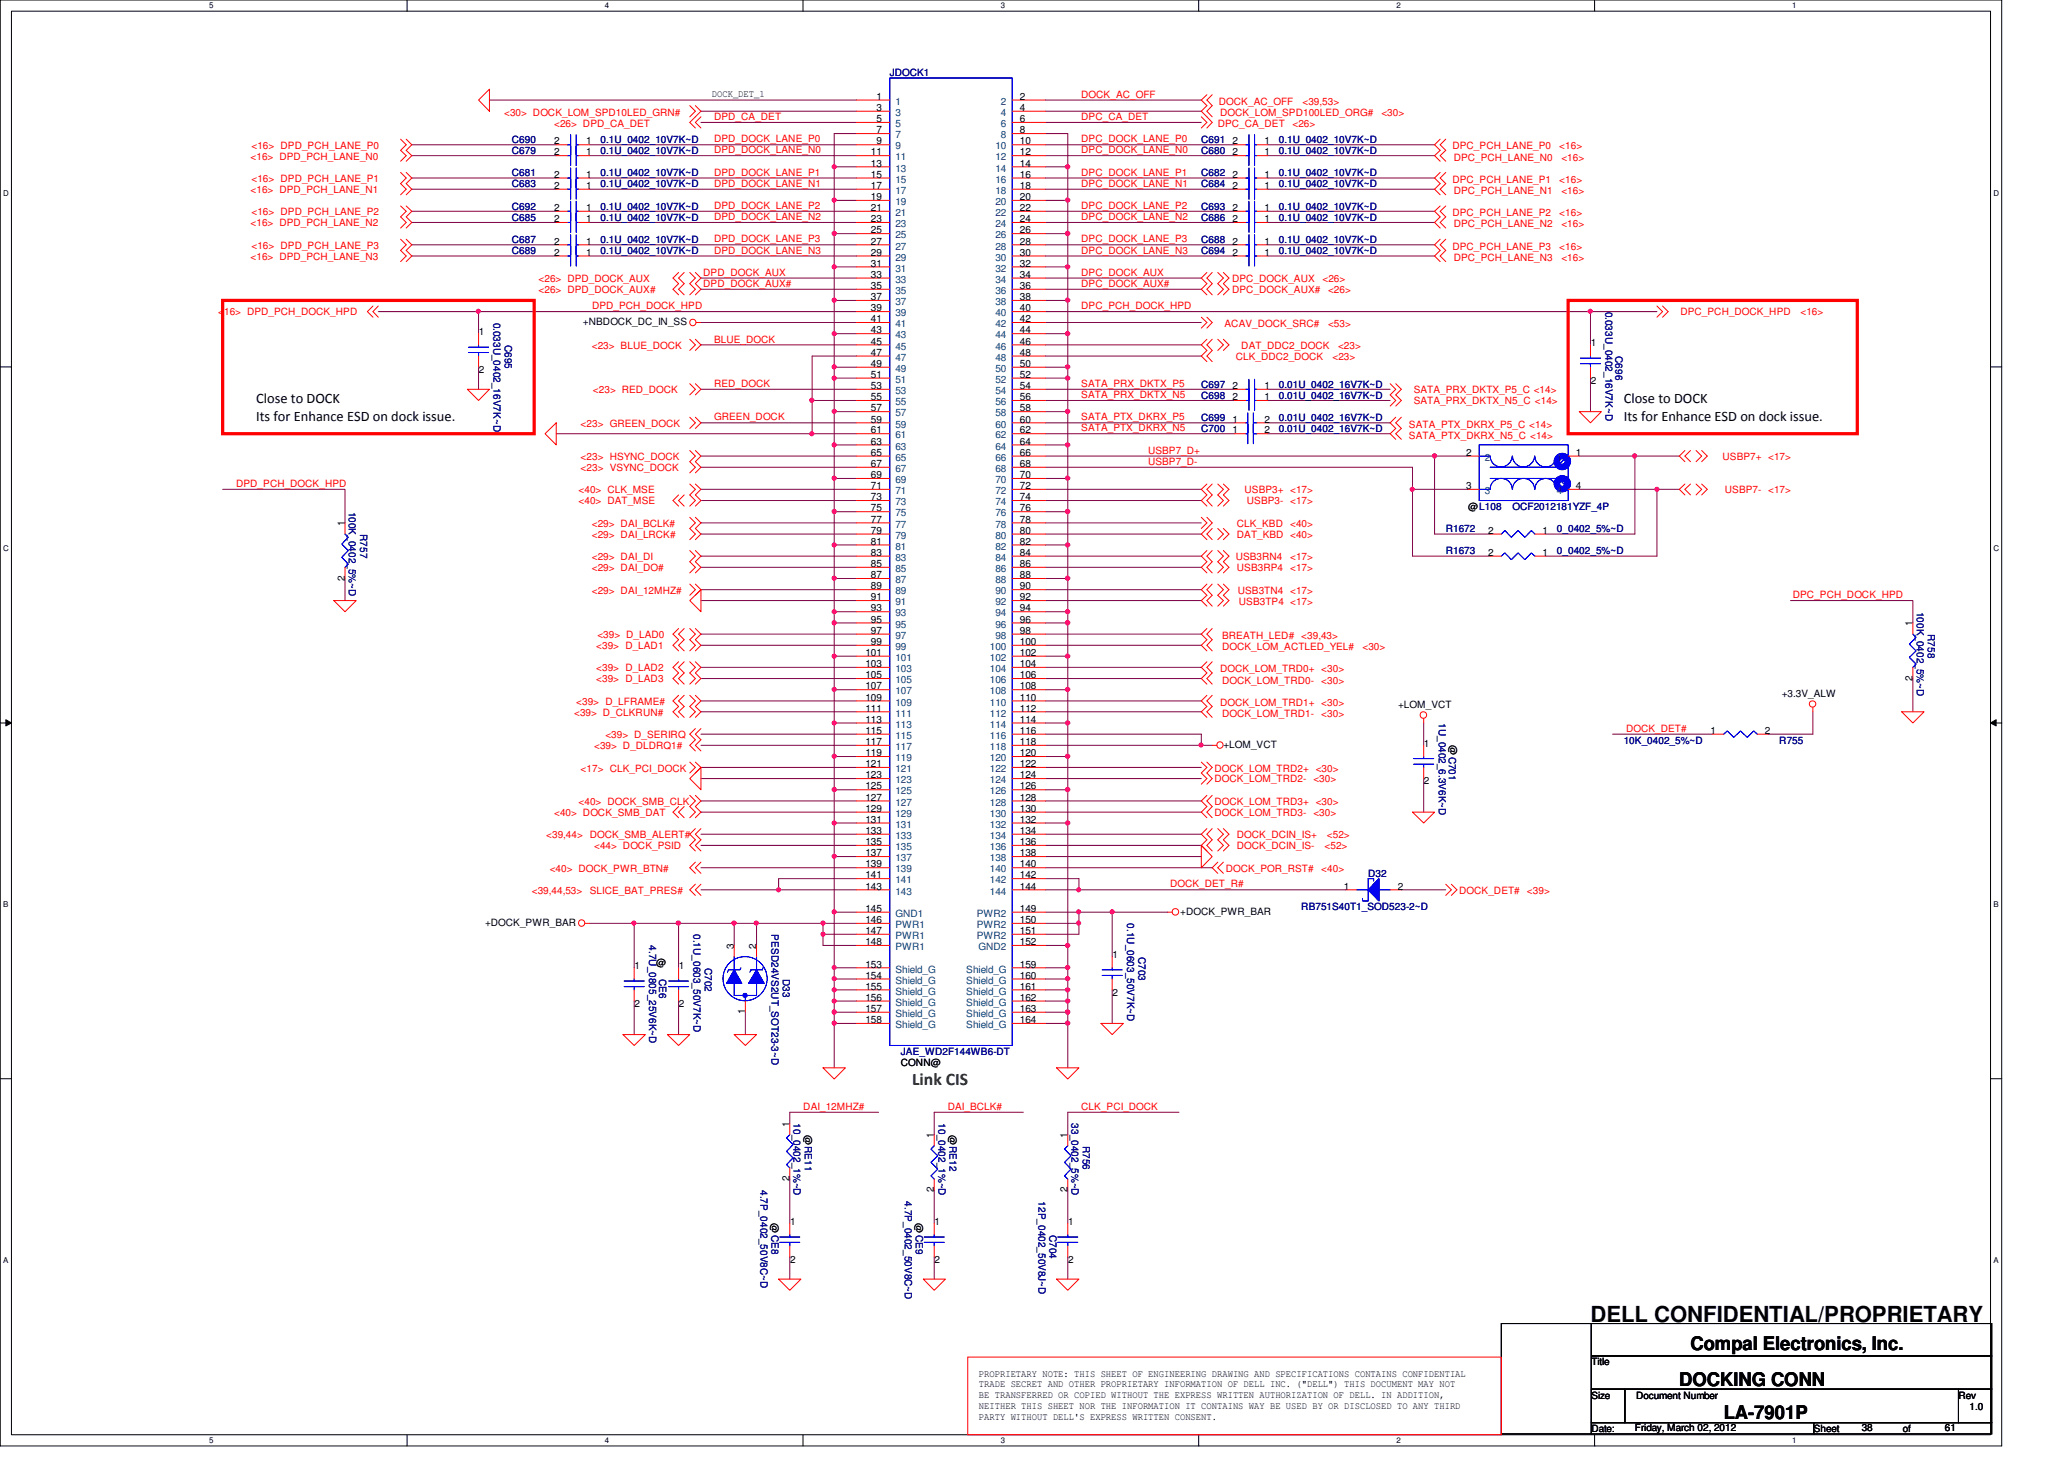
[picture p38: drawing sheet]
<svg xmlns="http://www.w3.org/2000/svg" width="297mm" height="210mm" viewBox="0 0 297 210" stroke-linecap="round" stroke-linejoin="round" font-family="sans-serif">
<defs><g id="words">
<text font-size="3.2" x="228.9" y="190.2">DELL CONFIDENTIAL/PROPRIETARY</text>
<g font-size="2.7">
<text x="243.3" y="194.3">Compal Electronics, Inc.</text>
<text x="241.7" y="199.4">DOCKING CONN</text>
<text x="248.1" y="204.2">LA-7901P</text>
</g>
<text font-size="2.5" fill="#008000" x="131.3" y="156">Link CIS</text>
<g font-size="2.1">
<text x="36.9" y="58">Close to DOCK</text>
<text x="233.7" y="58">Close to DOCK</text>
<text x="36.9" y="60.5">Its for Enhance ESD on dock issue.</text>
<text x="233.7" y="60.5">Its for Enhance ESD on dock issue.</text>
</g>
<g font-size="1.4" fill="#000080">
<text x="128.1" y="11">JDOCK1</text>
<text x="73.7" y="20.6">C690</text>
<text x="73.7" y="22.2">C679</text>
<text x="86.4" y="20.6">0.1U_0402_10V7K~D</text>
<text x="86.4" y="22.2">0.1U_0402_10V7K~D</text>
<text x="172.9" y="22.2">C680</text>
<text x="172.9" y="20.6">C691</text>
<text x="184.1" y="22.2">0.1U_0402_10V7K~D</text>
<text x="184.1" y="20.6">0.1U_0402_10V7K~D</text>
<text x="73.7" y="25.4">C681</text>
<text x="73.7" y="27">C683</text>
<text x="86.4" y="25.4">0.1U_0402_10V7K~D</text>
<text x="86.4" y="27">0.1U_0402_10V7K~D</text>
<text x="172.9" y="25.4">C682</text>
<text x="172.9" y="27">C684</text>
<text x="184.1" y="25.4">0.1U_0402_10V7K~D</text>
<text x="184.1" y="27">0.1U_0402_10V7K~D</text>
<text x="73.7" y="30.2">C692</text>
<text x="73.7" y="31.7">C685</text>
<text x="73.7" y="35">C687</text>
<text x="86.4" y="30.2">0.1U_0402_10V7K~D</text>
<text x="86.4" y="31.7">0.1U_0402_10V7K~D</text>
<text x="86.4" y="35">0.1U_0402_10V7K~D</text>
<text x="172.9" y="35">C688</text>
<text x="172.9" y="30.2">C693</text>
<text x="172.9" y="31.7">C686</text>
<text x="184.1" y="35">0.1U_0402_10V7K~D</text>
<text x="184.1" y="30.2">0.1U_0402_10V7K~D</text>
<text x="184.1" y="31.7">0.1U_0402_10V7K~D</text>
<text x="73.7" y="36.6">C689</text>
<text x="86.4" y="36.6">0.1U_0402_10V7K~D</text>
<text x="172.9" y="36.6">C694</text>
<text x="184.1" y="36.6">0.1U_0402_10V7K~D</text>
<text x="71" y="46.4" transform="rotate(90 71 46.4)">0.033U_0402_16V7K~D</text>
<text x="231.1" y="44.8" transform="rotate(90 231.1 44.8)">0.033U_0402_16V7K~D</text>
<text x="72.6" y="49.6" transform="rotate(90 72.6 49.6)">C695</text>
<text x="232.5" y="51.2" transform="rotate(90 232.5 51.2)">C696</text>
<text x="172.9" y="55.8">C697</text>
<text x="172.9" y="57.4">C698</text>
<text x="184.1" y="55.8">0.01U_0402_16V7K~D</text>
<text x="184.1" y="57.4">0.01U_0402_16V7K~D</text>
<text x="172.9" y="62.2">C700</text>
<text x="172.9" y="60.6">C699</text>
<text x="184.1" y="62.2">0.01U_0402_16V7K~D</text>
<text x="184.1" y="60.6">0.01U_0402_16V7K~D</text>
<text x="50.2" y="73.6" transform="rotate(90 50.2 73.6)">100K_0402_5%~D</text>
<text x="51.8" y="76.8" transform="rotate(90 51.8 76.8)">R757</text>
<text x="208.1" y="76.6">R1672</text>
<text x="217.7" y="73.4">OCF2012181YZF_4P</text>
<text x="224.1" y="76.6">0_0402_5%~D</text>
<text x="208.1" y="79.8">R1673</text>
<text x="224.1" y="79.8">0_0402_5%~D</text>
<text x="275.8" y="88" transform="rotate(90 275.8 88)">100K_0402_5%~D</text>
<text x="277.4" y="91.2" transform="rotate(90 277.4 91.2)">R758</text>
<text x="207" y="104" transform="rotate(90 207 104)">1U_0402_6.3V6K~D</text>
<text x="233.7" y="107">10K_0402_5%~D</text>
<text x="256.1" y="107">R755</text>
<text x="187.3" y="131">RB751S40T1_SOD523-2~D</text>
<text x="196.9" y="126.2">D32</text>
<text x="93.4" y="136" transform="rotate(90 93.4 136)">4.7U_0805_25V6K~D</text>
<text x="99.8" y="134.4" transform="rotate(90 99.8 134.4)">0.1U_0603_50V7K~D</text>
<text x="111" y="134.4" transform="rotate(90 111 134.4)">PESD24VS2UT_SOT23-3~D</text>
<text x="162.2" y="132.8" transform="rotate(90 162.2 132.8)">0.1U_0603_50V7K~D</text>
<text x="163.8" y="137.6" transform="rotate(90 163.8 137.6)">C703</text>
<text x="94.9" y="140.8" transform="rotate(90 94.9 140.8)">CE6</text>
<text x="101.4" y="139.2" transform="rotate(90 101.4 139.2)">C702</text>
<text x="112.6" y="140.8" transform="rotate(90 112.6 140.8)">D33</text>
<text x="129.7" y="151.8">JAE_WD2F144WB6-DT</text>
<text x="114.2" y="161.6" transform="rotate(90 114.2 161.6)">10_0402_1%~D</text>
<text x="135" y="161.6" transform="rotate(90 135 161.6)">10_0402_1%~D</text>
<text x="154.2" y="161.6" transform="rotate(90 154.2 161.6)">33_0402_5%~D</text>
<text x="155.8" y="164.8" transform="rotate(90 155.8 164.8)">R756</text>
<text x="109.4" y="171.2" transform="rotate(90 109.4 171.2)">4.7P_0402_50V8C~D</text>
<text x="130.2" y="172.8" transform="rotate(90 130.2 172.8)">4.7P_0402_50V8C~D</text>
<text x="149.4" y="172.8" transform="rotate(90 149.4 172.8)">12P_0402_50V8J~D</text>
<text x="151" y="177.6" transform="rotate(90 151 177.6)">C704</text>
</g>
<g font-size="1.4" fill="#f00">
<text x="72.6" y="16.7">&lt;30&gt; DOCK_LOM_SPD10LED_GRN#</text>
<text x="102.8" y="17.3">DPD_CA_DET</text>
<text x="155.6" y="14.1">DOCK_AC_OFF</text>
<text x="155.6" y="17.3">DPC_CA_DET</text>
<text x="175.4" y="15.1">DOCK_AC_OFF</text>
<text x="175.6" y="16.7">DOCK_LOM_SPD100LED_ORG#</text>
<text x="187.4" y="15.1">&lt;39,53&gt;</text>
<text x="198.8" y="16.7">&lt;30&gt;</text>
<text x="36.1" y="23">&lt;16&gt; DPD_PCH_LANE_N0</text>
<text x="36.2" y="21.4">&lt;16&gt; DPD_PCH_LANE_P0</text>
<text x="79.8" y="18.3">&lt;26&gt; DPD_CA_DET</text>
<text x="102.8" y="22.1">DPD_DOCK_LANE_N0</text>
<text x="102.8" y="20.5">DPD_DOCK_LANE_P0</text>
<text x="155.6" y="22.1">DPC_DOCK_LANE_N0</text>
<text x="155.6" y="20.5">DPC_DOCK_LANE_P0</text>
<text x="175.3" y="18.3">DPC_CA_DET</text>
<text x="186" y="18.3">&lt;26&gt;</text>
<text x="209" y="21.5">DPC_PCH_LANE_P0</text>
<text x="209.2" y="23.1">DPC_PCH_LANE_N0</text>
<text x="224.4" y="21.5">&lt;16&gt;</text>
<text x="224.7" y="23.1">&lt;16&gt;</text>
<text x="36.1" y="27.8">&lt;16&gt; DPD_PCH_LANE_N1</text>
<text x="36.2" y="26.2">&lt;16&gt; DPD_PCH_LANE_P1</text>
<text x="102.8" y="25.3">DPD_DOCK_LANE_P1</text>
<text x="102.8" y="26.9">DPD_DOCK_LANE_N1</text>
<text x="155.6" y="25.3">DPC_DOCK_LANE_P1</text>
<text x="155.6" y="26.9">DPC_DOCK_LANE_N1</text>
<text x="209" y="26.3">DPC_PCH_LANE_P1</text>
<text x="209.2" y="27.9">DPC_PCH_LANE_N1</text>
<text x="224.4" y="26.3">&lt;16&gt;</text>
<text x="224.7" y="27.9">&lt;16&gt;</text>
<text x="36.1" y="32.6">&lt;16&gt; DPD_PCH_LANE_N2</text>
<text x="36.2" y="31">&lt;16&gt; DPD_PCH_LANE_P2</text>
<text x="36.2" y="35.8">&lt;16&gt; DPD_PCH_LANE_P3</text>
<text x="102.8" y="34.9">DPD_DOCK_LANE_P3</text>
<text x="102.8" y="30.1">DPD_DOCK_LANE_P2</text>
<text x="102.8" y="31.7">DPD_DOCK_LANE_N2</text>
<text x="155.6" y="34.9">DPC_DOCK_LANE_P3</text>
<text x="155.6" y="30.1">DPC_DOCK_LANE_P2</text>
<text x="155.6" y="31.7">DPC_DOCK_LANE_N2</text>
<text x="209" y="31.1">DPC_PCH_LANE_P2</text>
<text x="209" y="35.9">DPC_PCH_LANE_P3</text>
<text x="209.2" y="32.7">DPC_PCH_LANE_N2</text>
<text x="224.4" y="31.1">&lt;16&gt;</text>
<text x="224.4" y="35.9">&lt;16&gt;</text>
<text x="224.7" y="32.7">&lt;16&gt;</text>
<text x="36.1" y="37.4">&lt;16&gt; DPD_PCH_LANE_N3</text>
<text x="77.5" y="40.6">&lt;26&gt; DPD_DOCK_AUX</text>
<text x="101.2" y="39.7">DPD_DOCK_AUX</text>
<text x="101.2" y="41.3">DPD_DOCK_AUX#</text>
<text x="102.8" y="36.5">DPD_DOCK_LANE_N3</text>
<text x="155.6" y="36.5">DPC_DOCK_LANE_N3</text>
<text x="155.6" y="39.7">DPC_DOCK_AUX</text>
<text x="155.6" y="41.3">DPC_DOCK_AUX#</text>
<text x="177.3" y="40.6">DPC_DOCK_AUX</text>
<text x="190.3" y="40.6">&lt;26&gt;</text>
<text x="209.2" y="37.5">DPC_PCH_LANE_N3</text>
<text x="224.7" y="37.5">&lt;16&gt;</text>
<text x="31.4" y="45.4">&lt;16&gt; DPD_PCH_DOCK_HPD</text>
<text x="77.5" y="42.2">&lt;26&gt; DPD_DOCK_AUX#</text>
<text x="85.2" y="44.5">DPD_PCH_DOCK_HPD</text>
<text x="155.6" y="44.5">DPC_PCH_DOCK_HPD</text>
<text x="176.2" y="47">ACAV_DOCK_SRC#</text>
<text x="177.3" y="42.2">DPC_DOCK_AUX#</text>
<text x="191.1" y="47">&lt;53&gt;</text>
<text x="191.1" y="42.2">&lt;26&gt;</text>
<text x="241.8" y="45.4">DPC_PCH_DOCK_HPD</text>
<text x="259.1" y="45.4">&lt;16&gt;</text>
<text x="85.2" y="50.2">&lt;23&gt; BLUE_DOCK</text>
<text x="102.8" y="49.3">BLUE_DOCK</text>
<text x="177.8" y="51.8">CLK_DDC2_DOCK</text>
<text x="178.6" y="50.2">DAT_DDC2_DOCK</text>
<text x="191.8" y="51.8">&lt;23&gt;</text>
<text x="192.6" y="50.2">&lt;23&gt;</text>
<text x="85.3" y="56.6">&lt;23&gt; RED_DOCK</text>
<text x="102.8" y="55.7">RED_DOCK</text>
<text x="155.6" y="55.7">SATA_PRX_DKTX_P5</text>
<text x="155.6" y="57.3">SATA_PRX_DKTX_N5</text>
<text x="203.5" y="56.6">SATA_PRX_DKTX_P5_C &lt;14&gt;</text>
<text x="203.5" y="58.2">SATA_PRX_DKTX_N5_C &lt;14&gt;</text>
<text x="83.6" y="61.4">&lt;23&gt; GREEN_DOCK</text>
<text x="102.8" y="60.5">GREEN_DOCK</text>
<text x="155.6" y="60.5">SATA_PTX_DKRX_P5</text>
<text x="155.6" y="62.1">SATA_PTX_DKRX_N5</text>
<text x="165.2" y="65.3">USBP7_D+</text>
<text x="202.8" y="61.5">SATA_PTX_DKRX_P5_C &lt;14&gt;</text>
<text x="202.8" y="63.1">SATA_PTX_DKRX_N5_C &lt;14&gt;</text>
<text x="34" y="70.1">DPD_PCH_DOCK_HPD</text>
<text x="83.3" y="71">&lt;40&gt; CLK_MSE</text>
<text x="83.6" y="67.8">&lt;23&gt; VSYNC_DOCK</text>
<text x="83.6" y="66.2">&lt;23&gt; HSYNC_DOCK</text>
<text x="165.2" y="66.9">USBP7_D-</text>
<text x="179.1" y="71">USBP3+ &lt;17&gt;</text>
<text x="247.9" y="66.2">USBP7+ &lt;17&gt;</text>
<text x="248.2" y="71">USBP7- &lt;17&gt;</text>
<text x="83.3" y="72.6">&lt;40&gt; DAT_MSE</text>
<text x="85.2" y="75.8">&lt;29&gt; DAI_BCLK#</text>
<text x="85.2" y="77.4">&lt;29&gt; DAI_LRCK#</text>
<text x="178" y="77.4">DAT_KBD &lt;40&gt;</text>
<text x="178" y="75.8">CLK_KBD</text>
<text x="179.4" y="72.6">USBP3- &lt;17&gt;</text>
<text x="185.7" y="75.8">&lt;40&gt;</text>
<text x="85.2" y="80.6">&lt;29&gt; DAI_DI</text>
<text x="85.2" y="82.2">&lt;29&gt; DAI_DO#</text>
<text x="177.8" y="80.6">USB3RN4</text>
<text x="178" y="82.2">USB3RP4</text>
<text x="185.7" y="80.6">&lt;17&gt;</text>
<text x="185.7" y="82.2">&lt;17&gt;</text>
<text x="85.2" y="85.4">&lt;29&gt; DAI_12MHZ#</text>
<text x="178.1" y="85.4">USB3TN4 &lt;17&gt;</text>
<text x="178.3" y="87">USB3TP4 &lt;17&gt;</text>
<text x="258" y="86.1">DPC_PCH_DOCK_HPD</text>
<text x="85.8" y="93.4">&lt;39&gt; D_LAD1</text>
<text x="86" y="91.8">&lt;39&gt; D_LAD0</text>
<text x="175.9" y="91.9">BREATH_LED#</text>
<text x="175.9" y="93.5">DOCK_LOM_ACTLED_YEL#</text>
<text x="187.3" y="91.9">&lt;39,43&gt;</text>
<text x="196.1" y="93.5">&lt;30&gt;</text>
<text x="82.9" y="101.4">&lt;39&gt; D_LFRAME#</text>
<text x="85.8" y="96.6">&lt;39&gt; D_LAD2</text>
<text x="85.8" y="98.2">&lt;39&gt; D_LAD3</text>
<text x="175.6" y="96.7">DOCK_LOM_TRD0+ &lt;30&gt;</text>
<text x="175.6" y="101.5">DOCK_LOM_TRD1+ &lt;30&gt;</text>
<text x="175.9" y="98.3">DOCK_LOM_TRD0-</text>
<text x="190.2" y="98.3">&lt;30&gt;</text>
<text x="82.6" y="103">&lt;39&gt; D_CLKRUN#</text>
<text x="85.5" y="107.8">&lt;39&gt; D_DLDRQ1#</text>
<text x="87.1" y="106.2">&lt;39&gt; D_SERIRQ</text>
<text x="175.9" y="103.1">DOCK_LOM_TRD1-</text>
<text x="190.2" y="103.1">&lt;30&gt;</text>
<text x="234" y="105.3">DOCK_DET#</text>
<text x="83.6" y="111">&lt;17&gt; CLK_PCI_DOCK</text>
<text x="174.8" y="112.6">DOCK_LOM_TRD2- &lt;30&gt;</text>
<text x="174.8" y="111">DOCK_LOM_TRD2+ &lt;30&gt;</text>
<text x="79.8" y="117.4">&lt;40&gt; DOCK_SMB_DAT</text>
<text x="83.3" y="115.8">&lt;40&gt; DOCK_SMB_CLK</text>
<text x="174.8" y="117.4">DOCK_LOM_TRD3- &lt;30&gt;</text>
<text x="174.8" y="115.8">DOCK_LOM_TRD3+ &lt;30&gt;</text>
<text x="78.6" y="120.6">&lt;39,44&gt; DOCK_SMB_ALERT#</text>
<text x="79.1" y="125.4">&lt;40&gt; DOCK_PWR_BTN#</text>
<text x="85.5" y="122.2">&lt;44&gt; DOCK_PSID</text>
<text x="176.4" y="125.4">DOCK_POR_RST#</text>
<text x="178" y="120.6">DOCK_DCIN_IS+</text>
<text x="178" y="122.2">DOCK_DCIN_IS-</text>
<text x="190.2" y="125.4">&lt;40&gt;</text>
<text x="190.6" y="122.2">&lt;52&gt;</text>
<text x="191" y="120.6">&lt;52&gt;</text>
<text x="76.5" y="128.6">&lt;39,44,53&gt;</text>
<text x="84.9" y="128.6">SLICE_BAT_PRES#</text>
<text x="168.4" y="127.7">DOCK_DET_R#</text>
<text x="210" y="128.6">DOCK_DET#</text>
<text x="219.7" y="128.6">&lt;39&gt;</text>
<text x="115.6" y="159.7">DAI_12MHZ#</text>
<text x="136.4" y="159.7">DAI_BCLK#</text>
<text x="155.6" y="159.7">CLK_PCI_DOCK</text>
</g>
<g font-size="1.4">
<text x="102.4" y="14">DOCK_DET_1</text>
<text x="126.1" y="14.4">1</text>
<text x="126.1" y="16">3</text>
<text x="126.1" y="17.6">5</text>
<text x="146.8" y="14.4">2</text>
<text x="146.8" y="16">4</text>
<text x="146.8" y="17.6">6</text>
<text x="79.8" y="20.8">2</text>
<text x="79.8" y="22.4">2</text>
<text x="84.4" y="20.8">1</text>
<text x="84.4" y="22.4">1</text>
<text x="125.3" y="22.4">11</text>
<text x="125.3" y="24">13</text>
<text x="126.1" y="19.2">7</text>
<text x="126.1" y="20.8">9</text>
<text x="146.8" y="19.2">8</text>
<text x="146.8" y="20.8">10</text>
<text x="146.8" y="22.4">12</text>
<text x="146.8" y="24">14</text>
<text x="177.4" y="22.4">2</text>
<text x="177.4" y="20.8">2</text>
<text x="182" y="22.4">1</text>
<text x="182" y="20.8">1</text>
<text x="79.8" y="25.6">2</text>
<text x="79.8" y="27.2">2</text>
<text x="84.4" y="25.6">1</text>
<text x="84.4" y="27.2">1</text>
<text x="125.3" y="25.6">15</text>
<text x="125.3" y="27.2">17</text>
<text x="125.3" y="28.8">19</text>
<text x="146.8" y="25.6">16</text>
<text x="146.8" y="27.2">18</text>
<text x="146.8" y="28.8">20</text>
<text x="177.4" y="25.6">2</text>
<text x="177.4" y="27.2">2</text>
<text x="182" y="25.6">1</text>
<text x="182" y="27.2">1</text>
<text x="79.8" y="30.4">2</text>
<text x="79.8" y="32">2</text>
<text x="79.8" y="35.2">2</text>
<text x="84.4" y="30.4">1</text>
<text x="84.4" y="32">1</text>
<text x="84.4" y="35.2">1</text>
<text x="125.3" y="30.4">21</text>
<text x="125.3" y="32">23</text>
<text x="125.3" y="33.6">25</text>
<text x="125.3" y="35.2">27</text>
<text x="146.8" y="30.4">22</text>
<text x="146.8" y="32">24</text>
<text x="146.8" y="33.6">26</text>
<text x="146.8" y="35.2">28</text>
<text x="177.4" y="35.2">2</text>
<text x="177.4" y="30.4">2</text>
<text x="177.4" y="32">2</text>
<text x="182" y="35.2">1</text>
<text x="182" y="30.4">1</text>
<text x="182" y="32">1</text>
<text x="79.8" y="36.8">2</text>
<text x="84.4" y="36.8">1</text>
<text x="125.3" y="36.8">29</text>
<text x="125.3" y="38.4">31</text>
<text x="125.3" y="40">33</text>
<text x="125.3" y="41.6">35</text>
<text x="146.8" y="36.8">30</text>
<text x="146.8" y="38.4">32</text>
<text x="146.8" y="40">34</text>
<text x="146.8" y="41.6">36</text>
<text x="177.4" y="36.8">2</text>
<text x="182" y="36.8">1</text>
<text x="83.9" y="46.8">+NBDOCK_DC_IN_SS</text>
<text x="125.3" y="43.2">37</text>
<text x="125.3" y="44.8">39</text>
<text x="125.3" y="46.4">41</text>
<text x="125.3" y="48">43</text>
<text x="146.8" y="43.2">38</text>
<text x="146.8" y="44.8">40</text>
<text x="146.8" y="46.4">42</text>
<text x="146.8" y="48">44</text>
<text x="68.9" y="48.2">1</text>
<text x="68.9" y="53.7">2</text>
<text x="125.3" y="49.6">45</text>
<text x="125.3" y="51.2">47</text>
<text x="125.3" y="52.8">49</text>
<text x="146.8" y="49.6">46</text>
<text x="146.8" y="51.2">48</text>
<text x="146.8" y="52.8">50</text>
<text x="228.9" y="49.8">1</text>
<text x="125.3" y="54.4">51</text>
<text x="125.3" y="56">53</text>
<text x="125.3" y="57.6">55</text>
<text x="125.3" y="59.2">57</text>
<text x="146.8" y="54.4">52</text>
<text x="146.8" y="56">54</text>
<text x="146.8" y="57.6">56</text>
<text x="146.8" y="59.2">58</text>
<text x="177.4" y="56">2</text>
<text x="177.4" y="57.6">2</text>
<text x="182" y="56">1</text>
<text x="182" y="57.6">1</text>
<text x="228.9" y="55.3">2</text>
<text x="125.3" y="60.8">59</text>
<text x="125.3" y="62.4">61</text>
<text x="125.3" y="64">63</text>
<text x="125.3" y="65.6">65</text>
<text x="146.8" y="60.8">60</text>
<text x="146.8" y="62.4">62</text>
<text x="146.8" y="64">64</text>
<text x="146.8" y="65.6">66</text>
<text x="177.4" y="62.4">1</text>
<text x="177.4" y="60.8">1</text>
<text x="182" y="62.4">2</text>
<text x="182" y="60.8">2</text>
<text x="211" y="65.6">2</text>
<text x="226.8" y="65.6">1</text>
<text x="125.3" y="67.2">67</text>
<text x="125.3" y="68.8">69</text>
<text x="125.3" y="70.4">71</text>
<text x="125.3" y="72">73</text>
<text x="146.8" y="67.2">68</text>
<text x="146.8" y="68.8">70</text>
<text x="146.8" y="70.4">72</text>
<text x="146.8" y="72">74</text>
<text x="211" y="70.4">3</text>
<text x="226.8" y="70.4">4</text>
<text x="49.6" y="75.7" transform="rotate(-90 49.6 75.7)">1</text>
<text x="125.3" y="73.6">75</text>
<text x="125.3" y="75.2">77</text>
<text x="125.3" y="76.8">79</text>
<text x="146.8" y="73.6">76</text>
<text x="146.8" y="75.2">78</text>
<text x="146.8" y="76.8">80</text>
<text x="211.3" y="73.4">@L108</text>
<text x="214.2" y="76.8">2</text>
<text x="222" y="76.8">1</text>
<text x="49.6" y="83.5" transform="rotate(-90 49.6 83.5)">2</text>
<text x="125.3" y="78.4">81</text>
<text x="125.3" y="80">83</text>
<text x="125.3" y="81.6">85</text>
<text x="125.3" y="83.2">87</text>
<text x="146.8" y="78.4">82</text>
<text x="146.8" y="80">84</text>
<text x="146.8" y="81.6">86</text>
<text x="146.8" y="83.2">88</text>
<text x="214.2" y="80">2</text>
<text x="222" y="80">1</text>
<text x="125.3" y="84.8">89</text>
<text x="125.3" y="86.4">91</text>
<text x="125.3" y="88">93</text>
<text x="125.3" y="89.6">95</text>
<text x="146.8" y="84.8">90</text>
<text x="146.8" y="86.4">92</text>
<text x="146.8" y="88">94</text>
<text x="146.8" y="89.6">96</text>
<text x="124.5" y="94.4">101</text>
<text x="124.5" y="96">103</text>
<text x="125.3" y="91.2">97</text>
<text x="125.3" y="92.8">99</text>
<text x="146.8" y="92.8">100</text>
<text x="146.8" y="94.4">102</text>
<text x="146.8" y="96">104</text>
<text x="146.8" y="91.2">98</text>
<text x="275.2" y="90.1" transform="rotate(-90 275.2 90.1)">1</text>
<text x="124.5" y="97.6">105</text>
<text x="124.5" y="99.2">107</text>
<text x="124.5" y="100.8">109</text>
<text x="146.8" y="97.6">106</text>
<text x="146.8" y="99.2">108</text>
<text x="146.8" y="100.8">110</text>
<text x="201.2" y="101.9">+LOM_VCT</text>
<text x="256.4" y="100.2">+3.3V_ALW</text>
<text x="275.2" y="97.9" transform="rotate(-90 275.2 97.9)">2</text>
<text x="124.5" y="102.4">111</text>
<text x="124.5" y="104">113</text>
<text x="124.5" y="105.6">115</text>
<text x="124.5" y="107.2">117</text>
<text x="146.8" y="102.4">112</text>
<text x="146.8" y="104">114</text>
<text x="146.8" y="105.6">116</text>
<text x="146.8" y="107.2">118</text>
<text x="176.1" y="107.6">+LOM_VCT</text>
<text x="204.9" y="107.4">1</text>
<text x="208.7" y="107.2" transform="rotate(90 208.7 107.2)">@C701</text>
<text x="246.2" y="105.6">1</text>
<text x="254" y="105.6">2</text>
<text x="124.5" y="108.8">119</text>
<text x="124.5" y="110.4">121</text>
<text x="124.5" y="112">123</text>
<text x="124.5" y="113.6">125</text>
<text x="146.8" y="108.8">120</text>
<text x="146.8" y="110.4">122</text>
<text x="146.8" y="112">124</text>
<text x="146.8" y="113.6">126</text>
<text x="204.9" y="112.9">2</text>
<text x="124.5" y="115.2">127</text>
<text x="124.5" y="116.8">129</text>
<text x="124.5" y="118.4">131</text>
<text x="124.5" y="120">133</text>
<text x="146.8" y="115.2">128</text>
<text x="146.8" y="116.8">130</text>
<text x="146.8" y="118.4">132</text>
<text x="146.8" y="120">134</text>
<text x="124.5" y="121.6">135</text>
<text x="124.5" y="123.2">137</text>
<text x="124.5" y="124.8">139</text>
<text x="146.8" y="121.6">136</text>
<text x="146.8" y="123.2">138</text>
<text x="146.8" y="124.8">140</text>
<text x="124.5" y="131.2">145</text>
<text x="124.5" y="126.4">141</text>
<text x="124.5" y="128">143</text>
<text x="146.8" y="131.2">149</text>
<text x="146.8" y="126.4">142</text>
<text x="146.8" y="128">144</text>
<text x="169.8" y="131.6">+DOCK_PWR_BAR</text>
<text x="193.4" y="128">1</text>
<text x="201.2" y="128">2</text>
<text x="69.8" y="133.2">+DOCK_PWR_BAR</text>
<text x="105.6" y="136.5" transform="rotate(-90 105.6 136.5)">3</text>
<text x="108.8" y="136.5" transform="rotate(-90 108.8 136.5)">2</text>
<text x="124.5" y="132.8">146</text>
<text x="124.5" y="134.4">147</text>
<text x="124.5" y="136">148</text>
<text x="146.8" y="136">152</text>
<text x="146.8" y="132.8">150</text>
<text x="146.8" y="134.4">151</text>
<text x="160.1" y="137.8">1</text>
<text x="91.3" y="139.4">1</text>
<text x="94.4" y="139">@</text>
<text x="97.7" y="139.4">1</text>
<text x="124.5" y="139.2">153</text>
<text x="124.5" y="140.8">154</text>
<text x="124.5" y="142.4">155</text>
<text x="124.5" y="144">156</text>
<text x="146.8" y="139.2">159</text>
<text x="146.8" y="140.8">160</text>
<text x="146.8" y="142.4">161</text>
<text x="146.8" y="144">162</text>
<text x="160.1" y="143.3">2</text>
<text x="91.3" y="144.9">2</text>
<text x="97.7" y="144.9">2</text>
<text x="107.2" y="145.9" transform="rotate(-90 107.2 145.9)">1</text>
<text x="124.5" y="145.6">157</text>
<text x="124.5" y="147.2">158</text>
<text x="146.8" y="145.6">163</text>
<text x="146.8" y="147.2">164</text>
<text x="129.7" y="153.4">CONN@</text>
<text x="113.6" y="162.1" transform="rotate(-90 113.6 162.1)">1</text>
<text x="115.8" y="163.2" transform="rotate(90 115.8 163.2)">@RE11</text>
<text x="134.4" y="163.7" transform="rotate(-90 134.4 163.7)">1</text>
<text x="136.6" y="163.2" transform="rotate(90 136.6 163.2)">@RE12</text>
<text x="153.6" y="163.7" transform="rotate(-90 153.6 163.7)">1</text>
<text x="113.6" y="169.9" transform="rotate(-90 113.6 169.9)">2</text>
<text x="134.4" y="171.5" transform="rotate(-90 134.4 171.5)">2</text>
<text x="153.6" y="171.5" transform="rotate(-90 153.6 171.5)">2</text>
<text x="111" y="176" transform="rotate(90 111 176)">@CE8</text>
<text x="113.7" y="176.2">1</text>
<text x="131.8" y="176" transform="rotate(90 131.8 176)">@CE9</text>
<text x="134.5" y="176.2">1</text>
<text x="153.7" y="176.2">1</text>
<text x="113.7" y="181.7">2</text>
<text x="134.5" y="181.7">2</text>
<text x="153.7" y="181.7">2</text>
<text x="229" y="196.4">Title</text>
<text x="140.9" y="198">PROPRIETARY NOTE: THIS SHEET OF ENGINEERING DRAWING AND SPECIFICATIONS CONTAINS CONFIDENTIAL</text>
<text x="140.9" y="199.6">TRADE SECRET AND OTHER PROPRIETARY INFORMATION OF DELL INC. (&quot;DELL&quot;) THIS DOCUMENT MAY NOT</text>
<text x="140.9" y="201.2">BE TRANSFERRED OR COPIED WITHOUT THE EXPRESS WRITTEN AUTHORIZATION OF DELL. IN ADDITION,</text>
<text x="140.9" y="202.7">NEITHER THIS SHEET NOR THE INFORMATION IT CONTAINS WAY BE USED BY OR DISCLOSED TO ANY THIRD</text>
<text x="229" y="201.2">Size</text>
<text x="235.5" y="201.2">Document Number</text>
<text x="281.9" y="201.2">Rev</text>
<text x="283.5" y="202.8">1.0</text>
<text x="140.9" y="204.3">PARTY WITHOUT DELL'S EXPRESS WRITTEN CONSENT.</text>
<text x="229" y="206">Date:</text>
<text x="235.3" y="205.9">Friday, March 02, 2012</text>
<text x="261" y="206">Sheet</text>
<text x="267.9" y="205.9">38</text>
<text x="273.9" y="206">of</text>
<text x="279.9" y="205.9">61</text>
</g>
<g font-size="1.4" fill="#004080">
<text x="128.9" y="15.1">1</text>
<text x="128.9" y="16.7">3</text>
<text x="144.1" y="15.1">2</text>
<text x="144.1" y="16.7">4</text>
<text x="128.9" y="18.3">5</text>
<text x="128.9" y="19.9">7</text>
<text x="128.9" y="21.5">9</text>
<text x="128.9" y="23.1">11</text>
<text x="143.3" y="21.5">10</text>
<text x="143.3" y="23.1">12</text>
<text x="144.1" y="18.3">6</text>
<text x="144.1" y="19.9">8</text>
<text x="128.9" y="24.7">13</text>
<text x="128.9" y="26.3">15</text>
<text x="128.9" y="27.9">17</text>
<text x="128.9" y="29.5">19</text>
<text x="143.3" y="24.7">14</text>
<text x="143.3" y="26.3">16</text>
<text x="143.3" y="27.9">18</text>
<text x="143.3" y="29.5">20</text>
<text x="128.9" y="31.1">21</text>
<text x="128.9" y="32.7">23</text>
<text x="128.9" y="34.3">25</text>
<text x="128.9" y="35.9">27</text>
<text x="143.3" y="31.1">22</text>
<text x="143.3" y="32.7">24</text>
<text x="143.3" y="34.3">26</text>
<text x="143.3" y="35.9">28</text>
<text x="128.9" y="37.5">29</text>
<text x="128.9" y="39.1">31</text>
<text x="128.9" y="40.7">33</text>
<text x="143.3" y="37.5">30</text>
<text x="143.3" y="39.1">32</text>
<text x="143.3" y="40.7">34</text>
<text x="128.9" y="42.3">35</text>
<text x="128.9" y="43.9">37</text>
<text x="128.9" y="45.5">39</text>
<text x="128.9" y="47.1">41</text>
<text x="143.3" y="42.3">36</text>
<text x="143.3" y="43.9">38</text>
<text x="143.3" y="45.5">40</text>
<text x="143.3" y="47.1">42</text>
<text x="128.9" y="48.7">43</text>
<text x="128.9" y="50.3">45</text>
<text x="128.9" y="51.9">47</text>
<text x="128.9" y="53.5">49</text>
<text x="143.3" y="48.7">44</text>
<text x="143.3" y="50.3">46</text>
<text x="143.3" y="51.9">48</text>
<text x="143.3" y="53.5">50</text>
<text x="128.9" y="55.1">51</text>
<text x="128.9" y="56.7">53</text>
<text x="128.9" y="58.3">55</text>
<text x="128.9" y="59.9">57</text>
<text x="143.3" y="55.1">52</text>
<text x="143.3" y="56.7">54</text>
<text x="143.3" y="58.3">56</text>
<text x="143.3" y="59.9">58</text>
<text x="128.9" y="61.5">59</text>
<text x="128.9" y="63.1">61</text>
<text x="128.9" y="64.7">63</text>
<text x="143.3" y="61.5">60</text>
<text x="143.3" y="63.1">62</text>
<text x="143.3" y="64.7">64</text>
<text x="128.9" y="66.3">65</text>
<text x="128.9" y="67.9">67</text>
<text x="128.9" y="69.5">69</text>
<text x="128.9" y="71.1">71</text>
<text x="143.3" y="66.3">66</text>
<text x="143.3" y="67.9">68</text>
<text x="143.3" y="69.5">70</text>
<text x="143.3" y="71.1">72</text>
<text x="213.7" y="66.3">2</text>
<text x="213.7" y="71.1">3</text>
<text x="224.1" y="66.3">1</text>
<text x="224.1" y="71.1">4</text>
<text x="128.9" y="72.7">73</text>
<text x="128.9" y="74.3">75</text>
<text x="128.9" y="75.9">77</text>
<text x="128.9" y="77.5">79</text>
<text x="143.3" y="72.7">74</text>
<text x="143.3" y="74.3">76</text>
<text x="143.3" y="75.9">78</text>
<text x="143.3" y="77.5">80</text>
<text x="128.9" y="79.1">81</text>
<text x="128.9" y="80.7">83</text>
<text x="128.9" y="82.3">85</text>
<text x="128.9" y="83.9">87</text>
<text x="143.3" y="79.1">82</text>
<text x="143.3" y="80.7">84</text>
<text x="143.3" y="82.3">86</text>
<text x="143.3" y="83.9">88</text>
<text x="128.9" y="85.5">89</text>
<text x="128.9" y="87.1">91</text>
<text x="128.9" y="88.7">93</text>
<text x="143.3" y="85.5">90</text>
<text x="143.3" y="87.1">92</text>
<text x="143.3" y="88.7">94</text>
<text x="128.9" y="90.3">95</text>
<text x="128.9" y="91.9">97</text>
<text x="128.9" y="93.5">99</text>
<text x="128.9" y="95.1">101</text>
<text x="142.4" y="93.5">100</text>
<text x="142.4" y="95.1">102</text>
<text x="143.3" y="90.3">96</text>
<text x="143.3" y="91.9">98</text>
<text x="128.9" y="96.7">103</text>
<text x="128.9" y="98.3">105</text>
<text x="128.9" y="99.9">107</text>
<text x="128.9" y="101.5">109</text>
<text x="142.4" y="96.7">104</text>
<text x="142.4" y="98.3">106</text>
<text x="142.4" y="99.9">108</text>
<text x="142.4" y="101.5">110</text>
<text x="128.9" y="103.1">111</text>
<text x="128.9" y="104.7">113</text>
<text x="128.9" y="106.3">115</text>
<text x="128.9" y="107.9">117</text>
<text x="142.4" y="103.1">112</text>
<text x="142.4" y="104.7">114</text>
<text x="142.4" y="106.3">116</text>
<text x="142.4" y="107.9">118</text>
<text x="128.9" y="109.5">119</text>
<text x="128.9" y="111.1">121</text>
<text x="128.9" y="112.7">123</text>
<text x="142.4" y="109.5">120</text>
<text x="142.4" y="111.1">122</text>
<text x="142.4" y="112.7">124</text>
<text x="128.9" y="114.3">125</text>
<text x="128.9" y="115.9">127</text>
<text x="128.9" y="117.5">129</text>
<text x="128.9" y="119.1">131</text>
<text x="142.4" y="114.3">126</text>
<text x="142.4" y="115.9">128</text>
<text x="142.4" y="117.5">130</text>
<text x="142.4" y="119.1">132</text>
<text x="128.9" y="120.7">133</text>
<text x="128.9" y="122.3">135</text>
<text x="128.9" y="123.9">137</text>
<text x="128.9" y="125.5">139</text>
<text x="142.4" y="120.7">134</text>
<text x="142.4" y="122.3">136</text>
<text x="142.4" y="123.9">138</text>
<text x="142.4" y="125.5">140</text>
<text x="128.9" y="131.9">GND1</text>
<text x="128.9" y="127.1">141</text>
<text x="128.9" y="128.7">143</text>
<text x="140.6" y="131.9">PWR2</text>
<text x="142.4" y="127.1">142</text>
<text x="142.4" y="128.7">144</text>
<text x="128.9" y="133.5">PWR1</text>
<text x="128.9" y="135.1">PWR1</text>
<text x="128.9" y="136.7">PWR1</text>
<text x="140.6" y="133.5">PWR2</text>
<text x="140.6" y="135.1">PWR2</text>
<text x="140.8" y="136.7">GND2</text>
<text x="128.9" y="139.9">Shield_G</text>
<text x="128.9" y="141.5">Shield_G</text>
<text x="128.9" y="143.1">Shield_G</text>
<text x="139.1" y="139.9">Shield_G</text>
<text x="139.1" y="141.5">Shield_G</text>
<text x="139.1" y="143.1">Shield_G</text>
<text x="128.9" y="144.7">Shield_G</text>
<text x="128.9" y="146.3">Shield_G</text>
<text x="128.9" y="147.9">Shield_G</text>
<text x="139.1" y="144.7">Shield_G</text>
<text x="139.1" y="146.3">Shield_G</text>
<text x="139.1" y="147.9">Shield_G</text>
</g>
<g font-size="1.1">
<text x="30.1" y="1.1">5</text>
<text x="87" y="1.1">4</text>
<text x="144" y="1.1">3</text>
<text x="201" y="1.1">2</text>
<text x="257.9" y="1.1">1</text>
<text x=".5" y="28.2">D</text>
<text x="286.9" y="28.2">D</text>
<text x=".5" y="79.3">C</text>
<text x="286.9" y="79.3">C</text>
<text x=".5" y="130.6">B</text>
<text x="286.9" y="130.6">B</text>
<text x=".5" y="181.7">A</text>
<text x="286.9" y="181.7">A</text>
<text x="30.1" y="207.6">5</text>
<text x="87" y="207.6">4</text>
<text x="144" y="207.6">3</text>
<text x="201" y="207.6">2</text>
<text x="257.9" y="207.6">1</text>
</g>
</g></defs>
<path d="M0 0h288.1v208h-288.1zM1.6 1.6h284.9v204.8h-284.9z" fill="none" stroke="#000" stroke-width=".14"/>
<g fill="#fff">
<path d="M30.1 .2h.6v1.2h-.6z"/>
<path d="M30.1 206.6h.6v1.2h-.6z"/>
</g>
<path d="M58.6 0v1.6M58.6 206.4v1.6" fill="none" stroke="#000" stroke-width=".14"/>
<g fill="#fff">
<path d="M87 .2h.6v1.2h-.6z"/>
<path d="M87 206.6h.6v1.2h-.6z"/>
</g>
<path d="M115.6 0v1.6M115.6 206.4v1.6" fill="none" stroke="#000" stroke-width=".14"/>
<g fill="#fff">
<path d="M144 .2h.6v1.2h-.6z"/>
<path d="M144 206.6h.6v1.2h-.6z"/>
</g>
<path d="M172.5 0v1.6M172.5 206.4v1.6" fill="none" stroke="#000" stroke-width=".14"/>
<g fill="#fff">
<path d="M201 .2h.5v1.2h-.5z"/>
<path d="M201 206.6h.5v1.2h-.5z"/>
</g>
<path d="M229.5 0v1.6M229.5 206.4v1.6" fill="none" stroke="#000" stroke-width=".14"/>
<g fill="#fff">
<path d="M257.9 .2h.6v1.2h-.6z"/>
<path d="M257.9 206.6h.6v1.2h-.6z"/>
<path d="M.5 27.2h.7v1.2h-.7z"/>
<path d="M286.9 27.2h.8v1.2h-.8z"/>
<path d="M.5 78.4h.7v1.1h-.7z"/>
<path d="M286.9 78.4h.8v1.1h-.8z"/>
</g>
<path d="M0 52.8h1.6M286.5 52.8h1.6" fill="none" stroke="#000" stroke-width=".14"/>
<g fill="#fff">
<path d="M.5 129.6h.7v1.2h-.7z"/>
<path d="M286.9 129.6h.7v1.2h-.7z"/>
</g>
<path d="M0 104h1.6M.8 103.5l.8 .5-.8 .4zM286.5 104h1.6M286.5 104l.8-.5v.9z" fill="none" stroke="#000" stroke-width=".14"/>
<path d="M.8 103.5l.8 .5-.8 .4zM286.5 104l.8-.5v.9z" fill="#000"/>
<g fill="#fff">
<path d="M.5 180.8h.7v1.1h-.7z"/>
<path d="M286.9 180.8h.7v1.1h-.7z"/>
</g>
<path d="M0 155.2h1.6M286.5 155.2h1.6" fill="none" stroke="#000" stroke-width=".14"/>
<path d="M112.1 128h11.2" fill="none" stroke="#800040" stroke-width=".14"/>
<circle cx="112.1" cy="128" r=".3" fill="#f0f"/>
<circle cx="112.1" cy="128" r=".3" fill="none" stroke="#f0f" stroke-width=".14"/>
<g fill="none" stroke="#800040" stroke-width=".14">
<path d="M150.4 35.2h27.3M150.4 36.8h27.3M150.4 30.4h27.3M150.4 32h27.3M150.4 25.6h27.3M150.4 27.2h27.3M150.4 22.4h27.3M150.4 20.8h27.3M68.9 44.8h54.4M257.7 86.4h17.6v3.2M275.3 97.6v4.8M123.3 126.4h-11.2v1.6h-11.2"/>
<path d="M150.4 128h4.9M150.4 126.4h4.9M150.4 121.6h22.5M150.4 120h22.5M150.4 124.8h24.1M123.3 140.8h-3.2v1.6h3.2"/>
</g>
<circle cx="120.1" cy="140.8" r=".3" fill="#f0f"/>
<circle cx="120.1" cy="140.8" r=".3" fill="none" stroke="#f0f" stroke-width=".14"/>
<path d="M153.7 19.2v4.8M150.4 43.2h3.3M150.4 46.4h22.5M150.4 51.2h22.5M150.4 49.6h22.5M153.7 54.4v4.8M118.4 132.8v1.6M155.3 131.2v1.6M120.1 144h3.2M169.7 160h-16v3.2" fill="none" stroke="#800040" stroke-width=".14"/>
<circle cx="153.7" cy="54.4" r=".31" fill="#f0f"/>
<circle cx="153.7" cy="54.4" r=".31" fill="none" stroke="#f0f" stroke-width=".14"/>
<path d="M153.7 24v4.8" fill="none" stroke="#800040" stroke-width=".14"/>
<circle cx="153.7" cy="24" r=".31" fill="#f0f"/>
<circle cx="153.7" cy="24" r=".31" fill="none" stroke="#f0f" stroke-width=".14"/>
<path d="M150.4 24h3.3M153.7 48v4.8" fill="none" stroke="#800040" stroke-width=".14"/>
<circle cx="153.7" cy="48" r=".31" fill="#f0f"/>
<circle cx="153.7" cy="48" r=".31" fill="none" stroke="#f0f" stroke-width=".14"/>
<path d="M153.7 52.8v1.6" fill="none" stroke="#800040" stroke-width=".14"/>
<circle cx="153.7" cy="52.8" r=".31" fill="#f0f"/>
<circle cx="153.7" cy="52.8" r=".31" fill="none" stroke="#f0f" stroke-width=".14"/>
<path d="M150.4 19.2h3.3M150.4 38.4h3.3v4.8M120.1 118.4h3.2" fill="none" stroke="#800040" stroke-width=".14"/>
<circle cx="153.7" cy="38.4" r=".31" fill="#f0f"/>
<circle cx="153.7" cy="38.4" r=".31" fill="none" stroke="#f0f" stroke-width=".14"/>
<path d="M150.4 28.8h3.3v4.8" fill="none" stroke="#800040" stroke-width=".14"/>
<circle cx="153.7" cy="28.8" r=".31" fill="#f0f"/>
<circle cx="153.7" cy="28.8" r=".31" fill="none" stroke="#f0f" stroke-width=".14"/>
<path d="M120.1 108.8v4.8" fill="none" stroke="#800040" stroke-width=".14"/>
<circle cx="120.1" cy="108.8" r=".3" fill="#f0f"/>
<circle cx="120.1" cy="108.8" r=".3" fill="none" stroke="#f0f" stroke-width=".14"/>
<path d="M153.7 43.2v4.8" fill="none" stroke="#800040" stroke-width=".14"/>
<circle cx="153.7" cy="43.2" r=".31" fill="#f0f"/>
<circle cx="153.7" cy="43.2" r=".31" fill="none" stroke="#f0f" stroke-width=".14"/>
<path d="M150.4 139.2h3.3v1.6M120.1 147.2v6.4" fill="none" stroke="#800040" stroke-width=".14"/>
<circle cx="153.7" cy="139.2" r=".31" fill="#f0f"/>
<circle cx="153.7" cy="139.2" r=".31" fill="none" stroke="#f0f" stroke-width=".14"/>
<path d="M120.1 131.2v8" fill="none" stroke="#800040" stroke-width=".14"/>
<circle cx="120.1" cy="131.2" r=".3" fill="#f0f"/>
<circle cx="120.1" cy="131.2" r=".3" fill="none" stroke="#f0f" stroke-width=".14"/>
<path d="M150.4 54.4h3.3M120.1 139.2h3.2M153.7 136v3.2" fill="none" stroke="#800040" stroke-width=".14"/>
<circle cx="153.7" cy="136" r=".31" fill="#f0f"/>
<circle cx="153.7" cy="136" r=".31" fill="none" stroke="#f0f" stroke-width=".14"/>
<path d="M120.1 113.6h3.2M153.7 147.2v6.4" fill="none" stroke="#800040" stroke-width=".14"/>
<circle cx="153.7" cy="147.2" r=".31" fill="#f0f"/>
<circle cx="153.7" cy="147.2" r=".31" fill="none" stroke="#f0f" stroke-width=".14"/>
<path d="M120.1 139.2v1.6" fill="none" stroke="#800040" stroke-width=".14"/>
<circle cx="120.1" cy="139.2" r=".3" fill="#f0f"/>
<circle cx="120.1" cy="139.2" r=".3" fill="none" stroke="#f0f" stroke-width=".14"/>
<path d="M153.7 33.6v4.8" fill="none" stroke="#800040" stroke-width=".14"/>
<circle cx="153.6" cy="33.6" r=".32" fill="#f0f"/>
<circle cx="153.6" cy="33.6" r=".32" fill="none" stroke="#f0f" stroke-width=".14"/>
<path d="M150.4 48h3.3M120.1 104v4.8" fill="none" stroke="#800040" stroke-width=".14"/>
<circle cx="120.1" cy="104" r=".3" fill="#f0f"/>
<circle cx="120.1" cy="104" r=".3" fill="none" stroke="#f0f" stroke-width=".14"/>
<path d="M150.4 33.6h3.3M120.1 118.4v4.8" fill="none" stroke="#800040" stroke-width=".14"/>
<circle cx="120.1" cy="118.4" r=".3" fill="#f0f"/>
<circle cx="120.1" cy="118.4" r=".3" fill="none" stroke="#f0f" stroke-width=".14"/>
<path d="M150.4 52.8h3.3M120.1 108.8h3.2M120.1 142.4v1.6" fill="none" stroke="#800040" stroke-width=".14"/>
<circle cx="120.1" cy="142.4" r=".3" fill="#f0f"/>
<circle cx="120.1" cy="142.4" r=".3" fill="none" stroke="#f0f" stroke-width=".14"/>
<path d="M155.3 128h38.4M201.7 128h6.4" fill="none" stroke="#800040" stroke-width=".14"/>
<circle cx="155.2" cy="128" r=".3" fill="#f0f"/>
<circle cx="155.2" cy="128" r=".3" fill="none" stroke="#f0f" stroke-width=".14"/>
<path d="M150.4 14.4h22.5M120.1 145.6h3.2" fill="none" stroke="#800040" stroke-width=".14"/>
<circle cx="120" cy="145.6" r=".31" fill="#f0f"/>
<circle cx="120" cy="145.6" r=".31" fill="none" stroke="#f0f" stroke-width=".14"/>
<path d="M120.1 144v1.6" fill="none" stroke="#800040" stroke-width=".14"/>
<circle cx="120.1" cy="144" r=".3" fill="#f0f"/>
<circle cx="120.1" cy="144" r=".3" fill="none" stroke="#f0f" stroke-width=".14"/>
<path d="M120.1 147.2h3.2" fill="none" stroke="#800040" stroke-width=".14"/>
<circle cx="120.1" cy="147.2" r=".3" fill="#f0f"/>
<circle cx="120.1" cy="147.2" r=".3" fill="none" stroke="#f0f" stroke-width=".14"/>
<path d="M120.1 52.8v1.6M120.1 145.6v1.6M153.7 171.2v4.8M153.7 180.8v3.2" fill="none" stroke="#800040" stroke-width=".14"/>
<circle cx="120.1" cy="52.8" r=".3" fill="#f0f"/>
<circle cx="120.1" cy="52.8" r=".3" fill="none" stroke="#f0f" stroke-width=".14"/>
<path d="M120.1 59.2v4.8" fill="none" stroke="#800040" stroke-width=".14"/>
<circle cx="120.1" cy="59.2" r=".3" fill="#f0f"/>
<circle cx="120.1" cy="59.2" r=".3" fill="none" stroke="#f0f" stroke-width=".14"/>
<path d="M116.9 62.4h6.4" fill="none" stroke="#800040" stroke-width=".14"/>
<circle cx="116.8" cy="62.4" r=".3" fill="#f0f"/>
<circle cx="116.8" cy="62.4" r=".3" fill="none" stroke="#f0f" stroke-width=".14"/>
<path d="M120.1 54.4h3.2M100.9 65.6h22.4M120.1 68.8h3.2M120.1 73.6h3.2M100.9 86.4h22.4M120.1 89.6h3.2M120.1 94.4h3.2M120.1 83.2v4.8h3.2M120.1 123.2h3.2" fill="none" stroke="#800040" stroke-width=".14"/>
<circle cx="120.1" cy="83.2" r=".3" fill="#f0f"/>
<circle cx="120.1" cy="83.2" r=".3" fill="none" stroke="#f0f" stroke-width=".14"/>
<path d="M120.1 52.8h3.2M120.1 64h3.2M120.1 88v1.6" fill="none" stroke="#800040" stroke-width=".14"/>
<circle cx="120.1" cy="88" r=".3" fill="#f0f"/>
<circle cx="120.1" cy="88" r=".3" fill="none" stroke="#f0f" stroke-width=".14"/>
<path d="M116.9 51.2v6.4M120.1 59.2h3.2M120.1 78.4v4.8" fill="none" stroke="#800040" stroke-width=".14"/>
<circle cx="120.1" cy="78.4" r=".3" fill="#f0f"/>
<circle cx="120.1" cy="78.4" r=".3" fill="none" stroke="#f0f" stroke-width=".14"/>
<path d="M116.9 57.6v4.8" fill="none" stroke="#800040" stroke-width=".14"/>
<circle cx="116.8" cy="57.6" r=".31" fill="#f0f"/>
<circle cx="116.8" cy="57.6" r=".31" fill="none" stroke="#f0f" stroke-width=".14"/>
<path d="M120.1 68.8v4.8" fill="none" stroke="#800040" stroke-width=".14"/>
<circle cx="120.1" cy="68.8" r=".3" fill="#f0f"/>
<circle cx="120.1" cy="68.8" r=".3" fill="none" stroke="#f0f" stroke-width=".14"/>
<path d="M120.1 73.6v4.8" fill="none" stroke="#800040" stroke-width=".14"/>
<circle cx="120" cy="73.6" r=".31" fill="#f0f"/>
<circle cx="120" cy="73.6" r=".31" fill="none" stroke="#f0f" stroke-width=".14"/>
<path d="M80 62.4h36.9M120.1 83.2h3.2M120.1 89.6v4.8" fill="none" stroke="#800040" stroke-width=".14"/>
<circle cx="120" cy="89.6" r=".31" fill="#f0f"/>
<circle cx="120" cy="89.6" r=".31" fill="none" stroke="#f0f" stroke-width=".14"/>
<path d="M116.9 57.6h6.4M120.1 94.4v4.8" fill="none" stroke="#800040" stroke-width=".14"/>
<circle cx="120.1" cy="94.4" r=".3" fill="#f0f"/>
<circle cx="120.1" cy="94.4" r=".3" fill="none" stroke="#f0f" stroke-width=".14"/>
<path d="M116.9 51.2h6.4M120.1 64v4.8" fill="none" stroke="#800040" stroke-width=".14"/>
<circle cx="120.1" cy="64" r=".3" fill="#f0f"/>
<circle cx="120.1" cy="64" r=".3" fill="none" stroke="#f0f" stroke-width=".14"/>
<path d="M120.1 54.4v4.8" fill="none" stroke="#800040" stroke-width=".14"/>
<circle cx="120.1" cy="54.4" r=".3" fill="#f0f"/>
<circle cx="120.1" cy="54.4" r=".3" fill="none" stroke="#f0f" stroke-width=".14"/>
<path d="M32 70.4h17.7v4.8M49.7 83.2v3.2M232.1 105.6h14.4M155.3 126.4v1.6M150.4 140.8h3.3v1.6h-3.3" fill="none" stroke="#800040" stroke-width=".14"/>
<circle cx="153.7" cy="140.8" r=".31" fill="#f0f"/>
<circle cx="153.7" cy="140.8" r=".31" fill="none" stroke="#f0f" stroke-width=".14"/>
<path d="M150.4 44.8h78.5" fill="none" stroke="#800040" stroke-width=".14"/>
<circle cx="228.9" cy="44.8" r=".3" fill="#f0f"/>
<circle cx="228.9" cy="44.8" r=".3" fill="none" stroke="#f0f" stroke-width=".14"/>
<path d="M153.7 142.4v1.6h-3.3" fill="none" stroke="#800040" stroke-width=".14"/>
<circle cx="153.7" cy="142.4" r=".31" fill="#f0f"/>
<circle cx="153.7" cy="142.4" r=".31" fill="none" stroke="#f0f" stroke-width=".14"/>
<path d="M123.3 99.2h-3.2v4.8M150.4 145.6h3.3" fill="none" stroke="#800040" stroke-width=".14"/>
<circle cx="120.1" cy="99.2" r=".3" fill="#f0f"/>
<circle cx="120.1" cy="99.2" r=".3" fill="none" stroke="#f0f" stroke-width=".14"/>
<path d="M100.9 112h22.4M120.1 104h3.2M120.1 113.6v4.8" fill="none" stroke="#800040" stroke-width=".14"/>
<circle cx="120" cy="113.6" r=".31" fill="#f0f"/>
<circle cx="120" cy="113.6" r=".31" fill="none" stroke="#f0f" stroke-width=".14"/>
<path d="M150.4 16h22.5M150.4 56h27.3M150.4 57.6h27.3M150.4 72h22.5M150.4 70.4h22.5M150.4 65.6h56.1" fill="none" stroke="#800040" stroke-width=".14"/>
<circle cx="206.4" cy="65.6" r=".31" fill="#f0f"/>
<circle cx="206.4" cy="65.6" r=".31" fill="none" stroke="#f0f" stroke-width=".14"/>
<g fill="none" stroke="#800040" stroke-width=".14">
<path d="M150.4 59.2h3.3M182.5 56h17.6M182.5 57.6h17.6M150.4 68.8h3.3M150.4 73.6h3.3M150.4 78.4h3.3v4.8M150.4 75.2h22.5M150.4 76.8h22.5M150.4 67.2h52.9M150.4 96h22.5M150.4 97.6h22.5M150.4 112h22.5"/>
<path d="M150.4 110.4h22.5"/>
</g>
<circle cx="153.7" cy="78.4" r=".31" fill="#f0f"/>
<circle cx="153.7" cy="78.4" r=".31" fill="none" stroke="#f0f" stroke-width=".14"/>
<path d="M153.7 59.2v4.8" fill="none" stroke="#800040" stroke-width=".14"/>
<circle cx="153.7" cy="59.2" r=".31" fill="#f0f"/>
<circle cx="153.7" cy="59.2" r=".31" fill="none" stroke="#f0f" stroke-width=".14"/>
<path d="M153.7 64v4.8" fill="none" stroke="#800040" stroke-width=".14"/>
<circle cx="153.7" cy="64" r=".31" fill="#f0f"/>
<circle cx="153.7" cy="64" r=".31" fill="none" stroke="#f0f" stroke-width=".14"/>
<path d="M153.7 68.8v4.8" fill="none" stroke="#800040" stroke-width=".14"/>
<circle cx="153.7" cy="68.8" r=".31" fill="#f0f"/>
<circle cx="153.7" cy="68.8" r=".31" fill="none" stroke="#f0f" stroke-width=".14"/>
<path d="M153.7 73.6v4.8" fill="none" stroke="#800040" stroke-width=".14"/>
<circle cx="153.6" cy="73.6" r=".32" fill="#f0f"/>
<circle cx="153.6" cy="73.6" r=".32" fill="none" stroke="#f0f" stroke-width=".14"/>
<path d="M150.4 64h3.3M153.7 144v1.6" fill="none" stroke="#800040" stroke-width=".14"/>
<circle cx="153.7" cy="144" r=".31" fill="#f0f"/>
<circle cx="153.7" cy="144" r=".31" fill="none" stroke="#f0f" stroke-width=".14"/>
<path d="M153.7 145.6v1.6h-3.3" fill="none" stroke="#800040" stroke-width=".14"/>
<circle cx="153.6" cy="145.6" r=".32" fill="#f0f"/>
<circle cx="153.6" cy="145.6" r=".32" fill="none" stroke="#f0f" stroke-width=".14"/>
<path d="M150.4 83.2h3.3M123.3 134.4h-4.9v1.6" fill="none" stroke="#800040" stroke-width=".14"/>
<circle cx="118.4" cy="134.4" r=".3" fill="#f0f"/>
<circle cx="118.4" cy="134.4" r=".3" fill="none" stroke="#f0f" stroke-width=".14"/>
<path d="M153.7 83.2v4.8" fill="none" stroke="#800040" stroke-width=".14"/>
<circle cx="153.7" cy="83.2" r=".31" fill="#f0f"/>
<circle cx="153.7" cy="83.2" r=".31" fill="none" stroke="#f0f" stroke-width=".14"/>
<path d="M118.4 136h4.9M155.3 132.8v1.6h-4.9M160.1 131.2h8" fill="none" stroke="#800040" stroke-width=".14"/>
<circle cx="160.1" cy="131.2" r=".3" fill="#f0f"/>
<circle cx="160.1" cy="131.2" r=".3" fill="none" stroke="#f0f" stroke-width=".14"/>
<path d="M120.1 78.4h3.2M150.4 131.2h4.9" fill="none" stroke="#800040" stroke-width=".14"/>
<circle cx="155.2" cy="131.2" r=".3" fill="#f0f"/>
<circle cx="155.2" cy="131.2" r=".3" fill="none" stroke="#f0f" stroke-width=".14"/>
<path d="M150.4 132.8h4.9" fill="none" stroke="#800040" stroke-width=".14"/>
<circle cx="155.2" cy="132.8" r=".3" fill="#f0f"/>
<circle cx="155.2" cy="132.8" r=".3" fill="none" stroke="#f0f" stroke-width=".14"/>
<path d="M150.4 88h3.3v1.6M113.7 169.6v6.4M126.4 160h-12.7v1.6M113.7 180.8v3.2" fill="none" stroke="#800040" stroke-width=".14"/>
<circle cx="153.7" cy="88" r=".31" fill="#f0f"/>
<circle cx="153.7" cy="88" r=".31" fill="none" stroke="#f0f" stroke-width=".14"/>
<path d="M150.4 89.6h3.3v4.8" fill="none" stroke="#800040" stroke-width=".14"/>
<circle cx="153.6" cy="89.6" r=".32" fill="#f0f"/>
<circle cx="153.6" cy="89.6" r=".32" fill="none" stroke="#f0f" stroke-width=".14"/>
<path d="M150.4 91.2h22.5M108.9 132.8h9.5" fill="none" stroke="#800040" stroke-width=".14"/>
<circle cx="108.8" cy="132.8" r=".3" fill="#f0f"/>
<circle cx="108.8" cy="132.8" r=".3" fill="none" stroke="#f0f" stroke-width=".14"/>
<path d="M150.4 94.4h3.3v4.8M150.4 92.8h22.5" fill="none" stroke="#800040" stroke-width=".14"/>
<circle cx="153.7" cy="94.4" r=".31" fill="#f0f"/>
<circle cx="153.7" cy="94.4" r=".31" fill="none" stroke="#f0f" stroke-width=".14"/>
<path d="M91.3 132.8h6.4v6.4M160.1 131.2v6.4M97.7 144v4.8M160.1 142.4v4.8" fill="none" stroke="#800040" stroke-width=".14"/>
<circle cx="91.2" cy="132.8" r=".3" fill="#f0f"/>
<circle cx="91.2" cy="132.8" r=".3" fill="none" stroke="#f0f" stroke-width=".14"/>
<path d="M120.1 123.2v8" fill="none" stroke="#800040" stroke-width=".14"/>
<circle cx="120.1" cy="123.2" r=".3" fill="#f0f"/>
<circle cx="120.1" cy="123.2" r=".3" fill="none" stroke="#f0f" stroke-width=".14"/>
<path d="M153.7 118.4v17.6" fill="none" stroke="#800040" stroke-width=".14"/>
<circle cx="153.7" cy="118.4" r=".31" fill="#f0f"/>
<circle cx="153.7" cy="118.4" r=".31" fill="none" stroke="#f0f" stroke-width=".14"/>
<path d="M97.7 132.8h8v3.2M120.1 131.2h3.2M150.4 136h3.3M107.3 145.6v3.2" fill="none" stroke="#800040" stroke-width=".14"/>
<circle cx="97.6" cy="132.8" r=".31" fill="#f0f"/>
<circle cx="97.6" cy="132.8" r=".31" fill="none" stroke="#f0f" stroke-width=".14"/>
<path d="M105.7 132.8h3.2v3.2" fill="none" stroke="#800040" stroke-width=".14"/>
<circle cx="105.6" cy="132.8" r=".31" fill="#f0f"/>
<circle cx="105.6" cy="132.8" r=".31" fill="none" stroke="#f0f" stroke-width=".14"/>
<path d="M150.4 99.2h3.3v4.8" fill="none" stroke="#800040" stroke-width=".14"/>
<circle cx="153.7" cy="99.2" r=".31" fill="#f0f"/>
<circle cx="153.7" cy="99.2" r=".31" fill="none" stroke="#f0f" stroke-width=".14"/>
<g fill="none" stroke="#800040" stroke-width=".14">
<path d="M150.4 17.6h22.5M150.4 40h22.5M150.4 41.6h22.5M228.9 54.4v4.8M150.4 104h3.3v4.8M150.4 102.4h22.5M150.4 100.8h22.5M172.9 107.2h1.6M254.5 105.6h6.4M155.3 131.2h4.8M134.4 171.2v4.8M147.3 160h-12.9v3.2"/>
<path d="M134.4 180.8v3.2"/>
</g>
<circle cx="153.7" cy="104" r=".31" fill="#f0f"/>
<circle cx="153.7" cy="104" r=".31" fill="none" stroke="#f0f" stroke-width=".14"/>
<path d="M54.4 44.8h14.5v3.2M204.9 112v4.8M84.9 132.8h6.4v6.4" fill="none" stroke="#800040" stroke-width=".14"/>
<circle cx="68.8" cy="44.8" r=".3" fill="#f0f"/>
<circle cx="68.8" cy="44.8" r=".3" fill="none" stroke="#f0f" stroke-width=".14"/>
<path d="M68.9 52.8v3.2M100.9 46.4h22.4M150.4 60.8h27.3M150.4 62.4h27.3M150.4 105.6h22.5M150.4 107.2h22.5M204.9 104v3.2" fill="none" stroke="#800040" stroke-width=".14"/>
<circle cx="172.8" cy="107.2" r=".3" fill="#f0f"/>
<circle cx="172.8" cy="107.2" r=".3" fill="none" stroke="#f0f" stroke-width=".14"/>
<path d="M182.5 60.8h17.6M150.4 84.8h22.5M150.4 86.4h22.5M150.4 108.8h3.3v4.8M172.9 105.6v1.6" fill="none" stroke="#800040" stroke-width=".14"/>
<circle cx="153.7" cy="108.8" r=".31" fill="#f0f"/>
<circle cx="153.7" cy="108.8" r=".31" fill="none" stroke="#f0f" stroke-width=".14"/>
<path d="M182.5 62.4h17.6M150.4 80h22.5M150.4 81.6h22.5M150.4 113.6h3.3v4.8" fill="none" stroke="#800040" stroke-width=".14"/>
<circle cx="153.6" cy="113.6" r=".32" fill="#f0f"/>
<circle cx="153.6" cy="113.6" r=".32" fill="none" stroke="#f0f" stroke-width=".14"/>
<path d="M70.4 14.4h52.9M100.9 17.6h22.4M100.9 40h22.4M100.9 41.6h22.4M100.9 72h22.4M118.4 132.8h4.9" fill="none" stroke="#800040" stroke-width=".14"/>
<circle cx="118.4" cy="132.8" r=".3" fill="#f0f"/>
<circle cx="118.4" cy="132.8" r=".3" fill="none" stroke="#f0f" stroke-width=".14"/>
<g fill="none" stroke="#800040" stroke-width=".14">
<path d="M100.9 16h22.4M120.1 19.2h3.2M120.1 28.8v4.8M100.9 56h22.4M100.9 49.6h22.4M100.9 70.4h22.4M100.9 60.8h22.4M100.9 67.2h22.4M100.9 75.2h22.4M100.9 76.8h22.4M100.9 81.6h22.4M100.9 97.6h22.4"/>
<path d="M100.9 80h22.4M100.9 84.8h22.4M100.9 92.8h22.4M100.9 91.2h22.4M100.9 96h22.4M100.9 102.4h22.4M100.9 105.6h22.4M100.9 115.2h22.4M100.9 116.8h22.4M100.9 100.8h22.4M100.9 107.2h22.4M100.9 110.4h22.4"/>
<path d="M150.4 116.8h22.5M100.9 121.6h22.4M100.9 120h22.4M100.9 124.8h22.4"/>
</g>
<circle cx="120.1" cy="28.8" r=".3" fill="#f0f"/>
<circle cx="120.1" cy="28.8" r=".3" fill="none" stroke="#f0f" stroke-width=".14"/>
<path d="M120.1 19.2v4.8M120.1 33.6h3.2M120.1 38.4v4.8h3.2" fill="none" stroke="#800040" stroke-width=".14"/>
<circle cx="120.1" cy="38.4" r=".3" fill="#f0f"/>
<circle cx="120.1" cy="38.4" r=".3" fill="none" stroke="#f0f" stroke-width=".14"/>
<path d="M120.1 33.6v4.8" fill="none" stroke="#800040" stroke-width=".14"/>
<circle cx="120" cy="33.6" r=".31" fill="#f0f"/>
<circle cx="120" cy="33.6" r=".31" fill="none" stroke="#f0f" stroke-width=".14"/>
<path d="M120.1 38.4h3.2M123.3 24h-3.2v4.8" fill="none" stroke="#800040" stroke-width=".14"/>
<circle cx="120.1" cy="24" r=".3" fill="#f0f"/>
<circle cx="120.1" cy="24" r=".3" fill="none" stroke="#f0f" stroke-width=".14"/>
<path d="M120.1 28.8h3.2M120.1 43.2v4.8" fill="none" stroke="#800040" stroke-width=".14"/>
<circle cx="120.1" cy="43.2" r=".3" fill="#f0f"/>
<circle cx="120.1" cy="43.2" r=".3" fill="none" stroke="#f0f" stroke-width=".14"/>
<path d="M123.3 48h-3.2v4.8M150.4 118.4h3.3M150.4 115.2h22.5" fill="none" stroke="#800040" stroke-width=".14"/>
<circle cx="120.1" cy="48" r=".3" fill="#f0f"/>
<circle cx="120.1" cy="48" r=".3" fill="none" stroke="#f0f" stroke-width=".14"/>
<g fill="none" stroke="#800040" stroke-width=".14">
<path d="M59.3 32h20.7M59.3 35.2h20.7M59.3 36.8h20.7M59.3 20.8h20.7M59.3 22.4h20.7M59.3 25.6h20.7M59.3 27.2h20.7M59.3 30.4h20.7M84.9 35.2h38.4M84.9 36.8h38.4M84.9 30.4h38.4M84.9 32h38.4"/>
<path d="M84.9 25.6h38.4M84.9 27.2h38.4M84.9 22.4h38.4M84.9 20.8h38.4M182.5 20.8h24M182.5 22.4h24M182.5 27.2h24M182.5 25.6h24M182.5 30.4h24M182.5 32h24M182.5 35.2h24M182.5 36.8h24"/>
<path d="M238.5 44.8h-9.6v4.8M206.5 65.6v11.2M235.3 65.6v11.2M260.9 102.4v3.2M150.4 123.2h22.5M91.3 144v4.8"/>
</g>
<circle cx="235.2" cy="65.6" r=".31" fill="#f0f"/>
<circle cx="235.2" cy="65.6" r=".31" fill="none" stroke="#f0f" stroke-width=".14"/>
<path d="M203.3 70.4h8M227.3 70.4h11.2v9.6" fill="none" stroke="#800040" stroke-width=".14"/>
<circle cx="238.5" cy="70.4" r=".3" fill="#f0f"/>
<circle cx="238.5" cy="70.4" r=".3" fill="none" stroke="#f0f" stroke-width=".14"/>
<path d="M203.3 67.2v12.8h11.2M206.5 65.6h4.8M206.5 76.8h8M222.5 76.8h12.8M227.3 65.6h14.4M238.5 70.4h3.2M222.5 80h16" fill="none" stroke="#800040" stroke-width=".14"/>
<circle cx="203.2" cy="70.4" r=".3" fill="#f0f"/>
<circle cx="203.2" cy="70.4" r=".3" fill="none" stroke="#f0f" stroke-width=".14"/>
<g fill="none" stroke="#f00" stroke-width=".14">
<path d="M68.9 14.4l1.5-1.6v3.2zM99.3 15.2l.8 .8-.8 .8M100.1 15.2l.8 .8-1.6 1.6 .8 .8M100.9 16.8l-.8 .8 .8 .8M172.9 16.8l.8 .8-.8 .8M173.7 13.6l-.8 .8 .8 .8-.8 .8 1.6 1.6-.8 .8M174.5 13.6l-.8 .8 .8 .8-.8 .8 .8 .8M57.7 20l.8 .8-.8 .8 .8 .8-.8 .8M57.7 24.8l.8 .8-.8 .8 .8 .8-.8 .8M57.7 29.6l.8 .8-.8 .8 .8 .8-.8 .8M57.7 34.4l.8 .8-.8 .8 .8 .8-.8 .8M58.5 20l.8 .8-.8 .8 .8 .8-.8 .8"/>
<path d="M58.5 24.8l.8 .8-.8 .8 .8 .8-.8 .8M58.5 29.6l.8 .8-.8 .8 .8 .8-.8 .8M58.5 34.4l.8 .8-.8 .8 .8 .8-.8 .8M97.7 39.2l-.8 .8 .8 .8-.8 .8 .8 .8M98.5 39.2l-.8 .8 .8 .8-.8 .8 .8 .8M99.3 39.2l.8 .8-.8 .8 .8 .8-.8 .8M100.1 39.2l.8 .8-.8 .8 .8 .8-.8 .8M173.7 39.2l-.8 .8 .8 .8-.8 .8 .8 .8M174.5 39.2l-.8 .8 .8 .8-.8 .8 .8 .8M175.3 39.2l.8 .8-.8 .8 .8 .8-.8 .8M176.1 39.2l.8 .8-.8 .8 .8 .8-.8 .8M207.3 29.6l-.8 .8 .8 .8-.8 .8 .8 .8"/>
<path d="M207.3 20l-.8 .8 .8 .8-.8 .8 .8 .8M207.3 34.4l-.8 .8 .8 .8-.8 .8 .8 .8M207.3 24.8l-.8 .8 .8 .8-.8 .8 .8 .8M208.1 29.6l-.8 .8 .8 .8-.8 .8 .8 .8M208.1 20l-.8 .8 .8 .8-.8 .8 .8 .8M208.1 34.4l-.8 .8 .8 .8-.8 .8 .8 .8M208.1 24.8l-.8 .8 .8 .8-.8 .8 .8 .8M53.7 44l-.8 .8 .8 .8M54.4 44l-.7 .8 .7 .8M67.3 56h3.1l-1.5 1.6zM68.9 48v1.6M68.9 51.2v1.6"/>
<path d="M99.3 55.2l.8 .8-.8 .8M99.3 48.8l.8 .8-.8 .8M100.1 55.2l.8 .8-.8 .8M100.1 48.8l.8 .8-.8 .8M100.2 46.4h.7M172.9 45.6l.8 .8-.8 .8M173.7 48.8l-.8 .8 .8 .8-.8 .8 .8 .8M173.7 45.6l.8 .8-.8 .8M174.5 48.8l-.8 .8 .8 .8-.8 .8 .8 .8M175.3 48.8l.8 .8-.8 .8M176.1 48.8l.8 .8-.8 .8M200.1 55.2l.8 .8-.8 .8 .8 .8-.8 .8"/>
<path d="M200.9 55.2l.8 .8-.8 .8 .8 .8-.8 .8M227.3 59.2h3.2l-1.6 1.6zM238.5 44l.8 .8-.8 .8M239.3 44l.8 .8-.8 .8M78.4 62.4l1.6-1.6v3.2zM97.7 71.2l-.8 .8 .8 .8M98.5 71.2l-.8 .8 .8 .8M99.3 60l.8 .8-.8 .8M99.3 64.8l.8 .8-.8 .8 .8 .8-.8 .8M99.3 69.6l.8 .8-.8 .8 .8 .8-.8 .8M99.3 74.4l.8 .8-.8 .8 .8 .8-.8 .8M99.3 79.2l.8 .8-.8 .8 .8 .8-.8 .8"/>
<path d="M100.1 60l.8 .8-.8 .8M100.1 64.8l.8 .8-.8 .8 .8 .8-.8 .8M100.1 69.6l.8 .8-.8 .8 .8 .8-.8 .8M100.1 74.4l.8 .8-.8 .8 .8 .8-.8 .8M100.1 79.2l.8 .8-.8 .8 .8 .8-.8 .8M172.9 74.4l.8 .8-.8 .8M173.7 69.6l-.8 .8 .8 .8-.8 .8 .8 .8M173.7 79.2l-.8 .8 .8 .8-.8 .8 .8 .8M173.7 74.4l.8 .8-1.6 1.6 .8 .8M174.5 76l-.8 .8 .8 .8M174.5 69.6l-.8 .8 .8 .8-.8 .8 .8 .8M174.5 79.2l-.8 .8 .8 .8-.8 .8 .8 .8"/>
<path d="M175.3 76l.8 .8-.8 .8M175.3 69.6l.8 .8-.8 .8 .8 .8-.8 .8M175.3 79.2l.8 .8-.8 .8 .8 .8-.8 .8M176.1 76l.8 .8-.8 .8M176.1 69.6l.8 .8-.8 .8 .8 .8-.8 .8M176.1 79.2l.8 .8-.8 .8 .8 .8-.8 .8M200.9 60l-.8 .8 .8 .8-.8 .8 .8 .8M201.7 60l-.8 .8 .8 .8-.8 .8 .8 .8M242.5 69.6l-.8 .8 .8 .8M242.5 64.8l-.8 .8 .8 .8M243.3 69.6l-.8 .8 .8 .8M243.3 64.8l-.8 .8 .8 .8"/>
<path d="M244.1 69.6l.8 .8-.8 .8M244.1 64.8l.8 .8-.8 .8M244.9 69.6l.8 .8-.8 .8M244.9 64.8l.8 .8-.8 .8M48 86.4h3.3l-1.6 1.6zM97.7 90.4l-.8 .8 .8 .8-.8 .8 .8 .8M97.7 95.2l-.8 .8 .8 .8-.8 .8 .8 .8M98.5 90.4l-.8 .8 .8 .8-.8 .8 .8 .8M98.5 95.2l-.8 .8 .8 .8-.8 .8 .8 .8M99.3 86.4l1.6-1.6v3.2zM99.3 84l.8 .8-.8 .8M99.3 90.4l.8 .8-.8 .8 .8 .8-.8 .8"/>
<path d="M99.3 95.2l.8 .8-.8 .8 .8 .8-.8 .8M100.1 84l.8 .8M100.1 90.4l.8 .8-.8 .8 .8 .8-.8 .8M100.1 95.2l.8 .8-.8 .8 .8 .8-.8 .8M100.9 84.8l-.8 .8M173.7 95.2l-.8 .8 .8 .8-.8 .8 .8 .8M173.7 90.4l-.8 .8 .8 .8-.8 .8 .8 .8M173.7 84l-.8 .8 .8 .8-.8 .8 .8 .8M174.5 95.2l-.8 .8 .8 .8-.8 .8 .8 .8M174.5 90.4l-.8 .8 .8 .8-.8 .8 .8 .8M174.5 84l-.8 .8 .8 .8-.8 .8 .8 .8M175.3 84l.8 .8-.8 .8 .8 .8-.8 .8"/>
<path d="M176.1 84l.8 .8-.8 .8 .8 .8-.8 .8M97.7 100l-.8 .8 .8 .8-.8 .8 .8 .8M97.7 116l-.8 .8 .8 .8M98.5 100l-.8 .8 .8 .8-.8 .8 .8 .8M98.5 116l-.8 .8 .8 .8M99.3 100l.8 .8-.8 .8 .8 .8-.8 .8M99.3 109.6l.8 .8-.8 .8M99.3 114.4l.8 .8-.8 .8 .8 .8-.8 .8M100.1 100l.8 .8-.8 .8 .8 .8-.8 .8M100.1 109.6l.8 .8M100.1 114.4l.8 .8-.8 .8 .8 .8-.8 .8M100.1 104.8l-.8 .8 .8 .8-.8 .8 .8 .8"/>
<path d="M100.1 119.2l-.8 .8 .8 .8-.8 .8 .8 .8M100.9 110.4v3.2l-1.6-1.6zM100.9 110.4l-.8 .8M100.9 104.8l-.8 .8 .8 .8-.8 .8 .8 .8M100.9 119.2l-.8 .8 .8 .8-.8 .8 .8 .8M172.9 109.6l.8 .8-.8 .8 .8 .8-.8 .8M173.7 100l-.8 .8 .8 .8-.8 .8 .8 .8M173.7 114.4l-.8 .8 .8 .8-.8 .8 .8 .8M173.7 119.2l-.8 .8 .8 .8-.8 .8M173.7 109.6l.8 .8-.8 .8 .8 .8-.8 .8M174.5 107.2h.6M174.5 100l-.8 .8 .8 .8-.8 .8 .8 .8"/>
<path d="M174.5 114.4l-.8 .8 .8 .8-.8 .8 .8 .8M174.5 119.2l-.8 .8 .8 .8-.8 .8 .8 .8M175.3 119.2l.8 .8-.8 .8 .8 .8-.8 .8M176.1 119.2l.8 .8-.8 .8 .8 .8-.8 .8M203.3 116.8h3.2l-1.6 1.6zM204.9 103.4v.6M260.9 101.8v.6M273.7 102.4h3.2l-1.6 1.6zM84.2 132.8h.7M100.1 124l-.8 .8 .8 .8M100.1 127.2l-.8 .8 .8 .8M100.9 124l-.8 .8 .8 .8"/>
<path d="M100.9 127.2l-.8 .8 .8 .8M168.1 131.2h.6M172.9 121.6l1.6 1.6-1.6 1.6zM172.9 121.6l.8 .8M175.3 124l-.8 .8 .8 .8M176.1 124l-.8 .8 .8 .8M208.1 127.2l.8 .8-.8 .8M208.9 127.2l.8 .8-.8 .8M89.7 148.8h3.2l-1.6 1.6zM96.1 148.8h3.2l-1.6 1.6zM105.7 148.8h3.2l-1.6 1.6zM118.4 153.6h3.3l-1.6 1.6z"/>
<path d="M152.1 153.6h3.2l-1.6 1.6zM158.4 147.2h3.3l-1.6 1.6zM153.7 163.2v1.6M153.7 169.6v1.6M112.1 184h3.2l-1.6 1.6zM132.9 184h3.2l-1.7 1.6zM139.3 195.2h76.8v11.2h-76.8zM152.1 184h3.2l-1.6 1.6z"/>
<circle cx="99.7" cy="46.4" r=".46"/>
<circle cx="175.6" cy="107.2" r=".46"/>
<circle cx="204.8" cy="102.9" r=".47"/>
<circle cx="260.9" cy="101.3" r=".46"/>
<circle cx="83.7" cy="132.8" r=".46"/>
<circle cx="169.2" cy="131.2" r=".47"/>
</g>
<path d="M216.1 190.4h12.9v15.9h-12.9zM229 190.4h57.6v4.7h-57.6zM229 195.1h57.6v4.8h-57.6zM229 199.9h4.8v4.8h-4.8zM233.8 199.9h48.1v4.8h-48.1zM281.9 199.9h4.7v4.8h-4.7zM229 204.7h32v1.6h-32zM261 204.7h25.6v1.6h-25.6z" fill="none" stroke="#000" stroke-width=".14"/>
<path d="M32 43.2h44.9v19.2h-44.9zM225.7 43.2h41.6v19.2h-41.6z" fill="none" stroke="#f00" stroke-width=".47"/>
<path d="M67.4 50.7h2.9M67.4 50h2.9M68.9 49.6v.4M68.9 50.7v.5M153.7 164.8l-.5 .5 .9 1-.9 .9 .9 1-.9 1 .5 .4" fill="none" stroke="#00f" stroke-width=".14"/>
<path d="M105.7 139.5l1.1 2h-2.2z" fill="#00f"/>
<path d="M105.7 139.5l1.1 2h-2.2z" fill="none" stroke="#00f" stroke-width=".14"/>
<path d="M108.9 139.5l1.1 2h-2.3z" fill="#00f"/>
<g fill="none" stroke="#00f" stroke-width=".14">
<path d="M105.7 137.6v1.9M106.6 139.2l-.1 .3h-1.6l-.2 .4M108.9 137.6v1.9M108.9 139.5l1.1 2h-2.3zM109.8 139.2l-.1 .3h-1.6l-.2 .4M105.7 141.5v1.7h3.2v-1.7M107.3 143.2v.8"/>
<circle cx="107.2" cy="140.8" r="3.2"/>
</g>
<circle cx="107.2" cy="143.2" r=".3" fill="#00f"/>
<circle cx="107.2" cy="143.2" r=".3" fill="none" stroke="#00f" stroke-width=".14"/>
<path d="M105.7 139.5l1.1 2h-2.2z" fill="#00f"/>
<path d="M105.7 139.5l1.1 2h-2.2z" fill="none" stroke="#00f" stroke-width=".14"/>
<path d="M108.9 139.5l1.1 2h-2.3z" fill="#00f"/>
<g fill="none" stroke="#00f" stroke-width=".14">
<path d="M105.7 137.6v1.9M106.6 139.2l-.1 .3h-1.6l-.2 .4M108.9 137.6v1.9M108.9 139.5l1.1 2h-2.3zM109.8 139.2l-.1 .3h-1.6l-.2 .4M105.7 141.5v1.7h3.2v-1.7M107.3 143.2v.8"/>
<circle cx="107.2" cy="140.8" r="3.2"/>
</g>
<circle cx="107.2" cy="143.2" r=".3" fill="#00f"/>
<g fill="none" stroke="#00f" stroke-width=".14">
<path d="M179.3 62.4h.3M179.6 61v2.8M180.4 61v2.8M180.4 62.4h.5"/>
<circle cx="107.2" cy="143.2" r=".3"/>
</g>
<path d="M177.7 62.4h1.6M180.9 62.4h1.6M105.7 136v1.6M108.9 136v1.6M107.3 144v1.6" fill="none" stroke="#f00" stroke-width=".14"/>
<path d="M198.5 126.4v3.2l-1.6-1.6z" fill="#00f"/>
<path d="M195.3 128h1.6M197.7 126.7v-.3h-.8v3.2h-.8v-.3M198.5 128h1.6M198.5 126.4v3.2l-1.6-1.6z" fill="none" stroke="#00f" stroke-width=".14"/>
<path d="M198.5 126.4v3.2l-1.6-1.6z" fill="#00f"/>
<g fill="none" stroke="#00f" stroke-width=".14">
<path d="M82.1 19.4v2.9M82.9 19.4v2.9M128.1 11.2h17.6v139.2h-17.6zM81.7 30.4h.4M81.7 32h.4M81.7 20.8h.4M81.7 36.8h.4M81.7 22.4h.4M81.7 35.2h.4M81.7 25.6h.4M82.1 29v2.8M82.1 30.6v2.8"/>
<path d="M82.1 35.4v2.9M82.1 21v2.8M82.1 33.8v2.9M82.1 24.2v2.9M82.9 29v2.8M82.9 30.6v2.8M82.9 35.4v2.9M82.9 21v2.8M82.9 33.8v2.9M82.9 24.2v2.9M82.9 30.4h.4M82.9 32h.4"/>
<path d="M82.9 20.8h.4M82.9 36.8h.4M82.9 22.4h.4M82.9 35.2h.4M82.9 25.6h.4M179.3 35.2h.4M179.3 22.4h.4M179.7 33.8v2.9M179.7 21v2.8M180.5 33.8v2.9M180.5 21v2.8M180.5 35.2h.4"/>
<path d="M180.5 22.4h.4M179.3 56h.4M179.3 57.6h.4M179.6 59.4v2.9M179.7 54.6v2.8M179.7 56.2v2.9M180.4 59.4v2.9M180.5 54.6v2.8M180.5 56.2v2.9M180.5 56h.4M180.5 57.6h.4M49.7 76.8l.4 .5-.9 1 .9 .9-.9 1 .9 1-.4 .4"/>
<path d="M179.3 60.8h.3M180.4 60.8h.5M212.9 65.6h1.6a1.59 1.59 0 0 0 1.5 1.6 1.59 1.59 0 0 0 1.6-1.6M212.9 70.4h1.6a1.59 1.59 0 0 1 1.5-1.6 1.59 1.59 0 0 1 1.6 1.6M214.5 67.2h9.6M214.5 68.8h9.6M217.7 65.6a1.59 1.59 0 0 0 1.6 1.6 1.59 1.59 0 0 0 1.5-1.6M217.7 70.4a1.59 1.59 0 0 1 1.6-1.6 1.59 1.59 0 0 1 1.5 1.6M220.9 65.6a1.57 1.57 0 0 0 1.6 1.6 1.57 1.57 0 0 0 1.5-1.6M220.9 70.4a1.57 1.57 0 0 1 1.6-1.6 1.57 1.57 0 0 1 1.5 1.6M224.1 65.6h1.6M224.1 70.4h1.6"/>
<path d="M275.3 91.2l.5 .5-1 1 1 .9-1 1 1 .9-.5 .5M248.1 105.6l.5-.4 .9 .9 1-.9 1 .9 .9-.9 .5 .4M195.3 128h1.6M197.7 126.7v-.3h-.8v3.2h-.8v-.3M198.5 128h1.6M198.5 126.4v3.2l-1.6-1.6zM113.7 163.2l-.5 .5 .9 1-.9 1 .9 .9-.9 1 .5 .4M133 178.7h2.9M133 178h2.9M134.4 177.6v.4M134.4 178.7v.5"/>
</g>
<g fill="none" stroke="#f00" stroke-width=".14">
<path d="M123.3 14.4h4.8M123.3 16h4.8M123.3 17.6h4.8M123.3 19.2h4.8M145.7 14.4h4.7M145.7 16h4.7M145.7 17.6h4.7M145.7 19.2h4.7M80 30.4h1.7M80 35.2h1.7M80 22.4h1.7M80 32h1.7"/>
<path d="M80 20.8h1.7M80 25.6h1.7M80 36.8h1.7M83.3 30.4h1.6M83.3 35.2h1.6M83.3 22.4h1.6M83.3 32h1.6M83.3 20.8h1.6M83.3 25.6h1.6M83.3 36.8h1.6M123.3 30.4h4.8M123.3 35.2h4.8"/>
<path d="M123.3 22.4h4.8M123.3 32h4.8M123.3 20.8h4.8M123.3 24h4.8M123.3 25.6h4.8M123.3 27.2h4.8M123.3 28.8h4.8M123.3 33.6h4.8M123.3 36.8h4.8M123.3 38.4h4.8M145.7 30.4h4.7M145.7 35.2h4.7"/>
<path d="M145.7 22.4h4.7M145.7 32h4.7M145.7 20.8h4.7M145.7 24h4.7M145.7 25.6h4.7M145.7 27.2h4.7M145.7 28.8h4.7M145.7 33.6h4.7M145.7 36.8h4.7M145.7 38.4h4.7M177.7 35.2h1.6M177.7 22.4h1.6"/>
<path d="M180.9 35.2h1.6M180.9 22.4h1.6M123.3 56h4.8M123.3 57.6h4.8M123.3 40h4.8M123.3 41.6h4.8M123.3 43.2h4.8M123.3 44.8h4.8M123.3 46.4h4.8M123.3 48h4.8M123.3 49.6h4.8M123.3 51.2h4.8"/>
<path d="M123.3 52.8h4.8M123.3 54.4h4.8M123.3 59.2h4.8M145.7 56h4.7M145.7 57.6h4.7M145.7 40h4.7M145.7 41.6h4.7M145.7 43.2h4.7M145.7 44.8h4.7M145.7 46.4h4.7M145.7 48h4.7M145.7 49.6h4.7"/>
<path d="M145.7 51.2h4.7M145.7 52.8h4.7M145.7 54.4h4.7M145.7 59.2h4.7M177.7 56h1.6M177.7 57.6h1.6M180.9 56h1.6M180.9 57.6h1.6M49.7 75.2v1.6M123.3 60.8h4.8M123.3 62.4h4.8M123.3 64h4.8"/>
<path d="M123.3 65.6h4.8M123.3 67.2h4.8M123.3 68.8h4.8M123.3 70.4h4.8M123.3 72h4.8M123.3 73.6h4.8M123.3 75.2h4.8M123.3 76.8h4.8M123.3 78.4h4.8M145.7 60.8h4.7M145.7 62.4h4.7M145.7 64h4.7"/>
<path d="M145.7 65.6h4.7M145.7 67.2h4.7M145.7 68.8h4.7M145.7 70.4h4.7M145.7 72h4.7M145.7 73.6h4.7M145.7 75.2h4.7M145.7 76.8h4.7M145.7 78.4h4.7M177.7 60.8h1.6M180.9 60.8h1.6M49.7 81.6v1.6"/>
<path d="M123.3 80h4.8M123.3 81.6h4.8M123.3 83.2h4.8M123.3 84.8h4.8M123.3 86.4h4.8M123.3 88h4.8M123.3 89.6h4.8M123.3 91.2h4.8M123.3 92.8h4.8M123.3 94.4h4.8M123.3 96h4.8M123.3 97.6h4.8"/>
<path d="M123.3 99.2h4.8M145.7 80h4.7M145.7 81.6h4.7M145.7 83.2h4.7M145.7 84.8h4.7M145.7 86.4h4.7M145.7 88h4.7M145.7 89.6h4.7M145.7 91.2h4.7M145.7 92.8h4.7M145.7 94.4h4.7M145.7 96h4.7"/>
<path d="M145.7 97.6h4.7M145.7 99.2h4.7M275.3 89.6v1.6M275.3 96v1.6M123.3 105.6h4.8M123.3 100.8h4.8M123.3 102.4h4.8M123.3 104h4.8M123.3 107.2h4.8M123.3 108.8h4.8M123.3 110.4h4.8M123.3 112h4.8"/>
<path d="M123.3 113.6h4.8M123.3 115.2h4.8M123.3 116.8h4.8M123.3 118.4h4.8M145.7 105.6h4.7M145.7 100.8h4.7M145.7 102.4h4.7M145.7 104h4.7M145.7 107.2h4.7M145.7 108.8h4.7M145.7 110.4h4.7M145.7 112h4.7"/>
<path d="M145.7 113.6h4.7M145.7 115.2h4.7M145.7 116.8h4.7M145.7 118.4h4.7M246.5 105.6h1.6M252.9 105.6h1.6M123.3 128h4.8M123.3 120h4.8M123.3 121.6h4.8M123.3 123.2h4.8M123.3 131.2h4.8M123.3 132.8h4.8"/>
<path d="M123.3 136h4.8M123.3 139.2h4.8M123.3 124.8h4.8M123.3 126.4h4.8M123.3 134.4h4.8M145.7 128h4.7M145.7 120h4.7M145.7 121.6h4.7M145.7 123.2h4.7M145.7 131.2h4.7M145.7 132.8h4.7M145.7 136h4.7"/>
<path d="M145.7 139.2h4.7M145.7 124.8h4.7M145.7 126.4h4.7M145.7 134.4h4.7M193.7 128h1.6M200.1 128h1.6M123.3 140.8h4.8M123.3 142.4h4.8M123.3 144h4.8M123.3 145.6h4.8M123.3 147.2h4.8M145.7 140.8h4.7"/>
<path d="M145.7 142.4h4.7M145.7 144h4.7M145.7 145.6h4.7M145.7 147.2h4.7M113.7 161.6v1.6M113.7 168v1.6M134.4 176v1.6M134.4 179.2v1.6"/>
</g>
<circle cx="224.8" cy="66.4" r=".78" fill="#fff"/>
<circle cx="224.8" cy="66.4" r=".78" fill="#00f"/>
<circle cx="224.8" cy="66.4" r=".78" fill="none" stroke="#00f" stroke-width=".93"/>
<circle cx="224.9" cy="69.6" r=".77" fill="#fff"/>
<circle cx="224.9" cy="69.6" r=".77" fill="#00f"/>
<circle cx="224.9" cy="69.6" r=".77" fill="none" stroke="#00f" stroke-width=".93"/>
<path d="M212.9 65.6h1.6a1.59 1.59 0 0 0 1.5 1.6 1.59 1.59 0 0 0 1.6-1.6M212.9 70.4h1.6a1.59 1.59 0 0 1 1.5-1.6 1.59 1.59 0 0 1 1.6 1.6M212.9 64h12.8v8h-12.8zM214.5 67.2h9.6M214.5 68.8h9.6M217.7 65.6a1.59 1.59 0 0 0 1.6 1.6 1.59 1.59 0 0 0 1.5-1.6M217.7 70.4a1.59 1.59 0 0 1 1.6-1.6 1.59 1.59 0 0 1 1.5 1.6M220.9 65.6a1.57 1.57 0 0 0 1.6 1.6 1.57 1.57 0 0 0 1.5-1.6M220.9 70.4a1.57 1.57 0 0 1 1.6-1.6 1.57 1.57 0 0 1 1.5 1.6M224.1 65.6h1.6M224.1 70.4h1.6" fill="none" stroke="#00f" stroke-width=".14"/>
<circle cx="224.8" cy="66.4" r=".78" fill="#fff"/>
<circle cx="224.8" cy="66.4" r=".78" fill="#00f"/>
<circle cx="224.8" cy="66.4" r=".78" fill="none" stroke="#00f" stroke-width=".93"/>
<circle cx="224.9" cy="69.6" r=".77" fill="#fff"/>
<circle cx="224.9" cy="69.6" r=".77" fill="#00f"/>
<circle cx="224.9" cy="69.6" r=".77" fill="none" stroke="#00f" stroke-width=".93"/>
<g fill="none" stroke="#00f" stroke-width=".14">
<path d="M179.7 19.4v2.9M180.5 19.4v2.9M81.7 27.2h.4M82.1 25.8v2.9M82.9 25.8v2.9M82.9 27.2h.4M179.3 30.4h.4M179.3 32h.4M179.3 25.6h.4M179.3 36.8h.4M179.3 20.8h.4M179.3 27.2h.4"/>
<path d="M179.7 29v2.8M179.7 30.6v2.8M179.7 24.2v2.9M179.7 35.4v2.9M179.7 25.8v2.9M180.5 29v2.8M180.5 30.6v2.8M180.5 24.2v2.9M180.5 35.4v2.9M180.5 25.8v2.9M180.5 30.4h.4M180.5 32h.4"/>
<path d="M180.5 25.6h.4M180.5 36.8h.4M180.5 20.8h.4M180.5 27.2h.4M227.5 52.3h2.8M227.5 51.5h2.8M228.9 51.2v.3M228.9 52.3v.5M212.9 64h12.8v8h-12.8zM216.1 76.8l.5-.5 .9 1 1-1 1 1 .9-1 .5 .5M216.1 80l.5-.5 .9 1 1-1 1 1 .9-1 .5 .5M203.5 109.9h2.8"/>
<path d="M203.5 109.1h2.8M204.9 108.8v.3M204.9 109.9v.5M158.6 139.5h2.9M160.1 139.2v.3M89.8 141.9h2.9M89.8 141.1h2.9M91.3 140.8v.3M91.3 141.9v.5M96.2 141.9h2.9M96.2 141.1h2.9M97.7 140.8v.3"/>
<path d="M97.7 141.9v.5M158.6 140.3h2.9M160.1 140.3v.5M112.2 178.7h2.9M112.2 178h2.9M113.7 177.6v.4M113.7 178.7v.5M134.4 164.8l-.4 .5 1 1-1 .9 1 1-1 1 .4 .4M152.2 178.7h2.9M152.2 178h2.9M153.7 177.6v.4M153.7 178.7v.5"/>
</g>
<g fill="none" stroke="#f00" stroke-width=".14">
<path d="M80 27.2h1.7M83.3 27.2h1.6M177.7 27.2h1.6M177.7 30.4h1.6M177.7 32h1.6M177.7 25.6h1.6M177.7 36.8h1.6M177.7 20.8h1.6M180.9 27.2h1.6M180.9 30.4h1.6M180.9 32h1.6M180.9 25.6h1.6"/>
<path d="M180.9 36.8h1.6M180.9 20.8h1.6M228.9 49.6v1.6M228.9 52.8v1.6M211.3 65.6h1.6M211.3 70.4h1.6M214.5 76.8h1.6M220.9 76.8h1.6M225.7 65.6h1.6M225.7 70.4h1.6M214.5 80h1.6M220.9 80h1.6"/>
<path d="M204.9 107.2v1.6M204.9 110.4v1.6M91.3 139.2v1.6M97.7 139.2v1.6M160.1 137.6v1.6M91.3 142.4v1.6M97.7 142.4v1.6M160.1 140.8v1.6M113.7 176v1.6M113.7 179.2v1.6M134.4 163.2v1.6M134.4 169.6v1.6"/>
<path d="M153.7 176v1.6M153.7 179.2v1.6"/>
</g>
<circle cx="112.1" cy="128" r=".3" fill="#f0f"/>
<circle cx="112.1" cy="128" r=".3" fill="none" stroke="#f0f" stroke-width=".14"/>
<circle cx="120.1" cy="140.8" r=".3" fill="#f0f"/>
<circle cx="120.1" cy="140.8" r=".3" fill="none" stroke="#f0f" stroke-width=".14"/>
<circle cx="153.7" cy="54.4" r=".31" fill="#f0f"/>
<circle cx="153.7" cy="54.4" r=".31" fill="none" stroke="#f0f" stroke-width=".14"/>
<circle cx="153.7" cy="24" r=".31" fill="#f0f"/>
<circle cx="153.7" cy="24" r=".31" fill="none" stroke="#f0f" stroke-width=".14"/>
<circle cx="153.7" cy="48" r=".31" fill="#f0f"/>
<circle cx="153.7" cy="48" r=".31" fill="none" stroke="#f0f" stroke-width=".14"/>
<circle cx="153.7" cy="52.8" r=".31" fill="#f0f"/>
<circle cx="153.7" cy="52.8" r=".31" fill="none" stroke="#f0f" stroke-width=".14"/>
<circle cx="153.7" cy="38.4" r=".31" fill="#f0f"/>
<circle cx="153.7" cy="38.4" r=".31" fill="none" stroke="#f0f" stroke-width=".14"/>
<circle cx="153.7" cy="28.8" r=".31" fill="#f0f"/>
<circle cx="153.7" cy="28.8" r=".31" fill="none" stroke="#f0f" stroke-width=".14"/>
<circle cx="120.1" cy="108.8" r=".3" fill="#f0f"/>
<circle cx="120.1" cy="108.8" r=".3" fill="none" stroke="#f0f" stroke-width=".14"/>
<circle cx="153.7" cy="43.2" r=".31" fill="#f0f"/>
<circle cx="153.7" cy="43.2" r=".31" fill="none" stroke="#f0f" stroke-width=".14"/>
<circle cx="153.7" cy="139.2" r=".31" fill="#f0f"/>
<circle cx="153.7" cy="139.2" r=".31" fill="none" stroke="#f0f" stroke-width=".14"/>
<circle cx="120.1" cy="131.2" r=".3" fill="#f0f"/>
<circle cx="120.1" cy="131.2" r=".3" fill="none" stroke="#f0f" stroke-width=".14"/>
<circle cx="153.7" cy="136" r=".31" fill="#f0f"/>
<circle cx="153.7" cy="136" r=".31" fill="none" stroke="#f0f" stroke-width=".14"/>
<circle cx="153.7" cy="147.2" r=".31" fill="#f0f"/>
<circle cx="153.7" cy="147.2" r=".31" fill="none" stroke="#f0f" stroke-width=".14"/>
<circle cx="120.1" cy="139.2" r=".3" fill="#f0f"/>
<circle cx="120.1" cy="139.2" r=".3" fill="none" stroke="#f0f" stroke-width=".14"/>
<circle cx="153.6" cy="33.6" r=".32" fill="#f0f"/>
<circle cx="153.6" cy="33.6" r=".32" fill="none" stroke="#f0f" stroke-width=".14"/>
<circle cx="120.1" cy="104" r=".3" fill="#f0f"/>
<circle cx="120.1" cy="104" r=".3" fill="none" stroke="#f0f" stroke-width=".14"/>
<circle cx="120.1" cy="118.4" r=".3" fill="#f0f"/>
<circle cx="120.1" cy="118.4" r=".3" fill="none" stroke="#f0f" stroke-width=".14"/>
<circle cx="120.1" cy="142.4" r=".3" fill="#f0f"/>
<circle cx="120.1" cy="142.4" r=".3" fill="none" stroke="#f0f" stroke-width=".14"/>
<circle cx="155.2" cy="128" r=".3" fill="#f0f"/>
<circle cx="155.2" cy="128" r=".3" fill="none" stroke="#f0f" stroke-width=".14"/>
<circle cx="120" cy="145.6" r=".31" fill="#f0f"/>
<circle cx="120" cy="145.6" r=".31" fill="none" stroke="#f0f" stroke-width=".14"/>
<circle cx="120.1" cy="144" r=".3" fill="#f0f"/>
<circle cx="120.1" cy="144" r=".3" fill="none" stroke="#f0f" stroke-width=".14"/>
<circle cx="120.1" cy="147.2" r=".3" fill="#f0f"/>
<circle cx="120.1" cy="147.2" r=".3" fill="none" stroke="#f0f" stroke-width=".14"/>
<circle cx="120.1" cy="52.8" r=".3" fill="#f0f"/>
<circle cx="120.1" cy="52.8" r=".3" fill="none" stroke="#f0f" stroke-width=".14"/>
<circle cx="120.1" cy="59.2" r=".3" fill="#f0f"/>
<circle cx="120.1" cy="59.2" r=".3" fill="none" stroke="#f0f" stroke-width=".14"/>
<circle cx="116.8" cy="62.4" r=".3" fill="#f0f"/>
<circle cx="116.8" cy="62.4" r=".3" fill="none" stroke="#f0f" stroke-width=".14"/>
<circle cx="120.1" cy="83.2" r=".3" fill="#f0f"/>
<circle cx="120.1" cy="83.2" r=".3" fill="none" stroke="#f0f" stroke-width=".14"/>
<circle cx="120.1" cy="88" r=".3" fill="#f0f"/>
<circle cx="120.1" cy="88" r=".3" fill="none" stroke="#f0f" stroke-width=".14"/>
<circle cx="120.1" cy="78.4" r=".3" fill="#f0f"/>
<circle cx="120.1" cy="78.4" r=".3" fill="none" stroke="#f0f" stroke-width=".14"/>
<circle cx="116.8" cy="57.6" r=".31" fill="#f0f"/>
<circle cx="116.8" cy="57.6" r=".31" fill="none" stroke="#f0f" stroke-width=".14"/>
<circle cx="120.1" cy="68.8" r=".3" fill="#f0f"/>
<circle cx="120.1" cy="68.8" r=".3" fill="none" stroke="#f0f" stroke-width=".14"/>
<circle cx="120" cy="73.6" r=".31" fill="#f0f"/>
<circle cx="120" cy="73.6" r=".31" fill="none" stroke="#f0f" stroke-width=".14"/>
<circle cx="120" cy="89.6" r=".31" fill="#f0f"/>
<circle cx="120" cy="89.6" r=".31" fill="none" stroke="#f0f" stroke-width=".14"/>
<circle cx="120.1" cy="94.4" r=".3" fill="#f0f"/>
<circle cx="120.1" cy="94.4" r=".3" fill="none" stroke="#f0f" stroke-width=".14"/>
<circle cx="120.1" cy="64" r=".3" fill="#f0f"/>
<circle cx="120.1" cy="64" r=".3" fill="none" stroke="#f0f" stroke-width=".14"/>
<circle cx="120.1" cy="54.4" r=".3" fill="#f0f"/>
<circle cx="120.1" cy="54.4" r=".3" fill="none" stroke="#f0f" stroke-width=".14"/>
<circle cx="153.7" cy="140.8" r=".31" fill="#f0f"/>
<circle cx="153.7" cy="140.8" r=".31" fill="none" stroke="#f0f" stroke-width=".14"/>
<circle cx="228.9" cy="44.8" r=".3" fill="#f0f"/>
<circle cx="228.9" cy="44.8" r=".3" fill="none" stroke="#f0f" stroke-width=".14"/>
<circle cx="153.7" cy="142.4" r=".31" fill="#f0f"/>
<circle cx="153.7" cy="142.4" r=".31" fill="none" stroke="#f0f" stroke-width=".14"/>
<circle cx="120.1" cy="99.2" r=".3" fill="#f0f"/>
<circle cx="120.1" cy="99.2" r=".3" fill="none" stroke="#f0f" stroke-width=".14"/>
<circle cx="120" cy="113.6" r=".31" fill="#f0f"/>
<circle cx="120" cy="113.6" r=".31" fill="none" stroke="#f0f" stroke-width=".14"/>
<circle cx="206.4" cy="65.6" r=".31" fill="#f0f"/>
<circle cx="206.4" cy="65.6" r=".31" fill="none" stroke="#f0f" stroke-width=".14"/>
<circle cx="153.7" cy="78.4" r=".31" fill="#f0f"/>
<circle cx="153.7" cy="78.4" r=".31" fill="none" stroke="#f0f" stroke-width=".14"/>
<circle cx="153.7" cy="59.2" r=".31" fill="#f0f"/>
<circle cx="153.7" cy="59.2" r=".31" fill="none" stroke="#f0f" stroke-width=".14"/>
<circle cx="153.7" cy="64" r=".31" fill="#f0f"/>
<circle cx="153.7" cy="64" r=".31" fill="none" stroke="#f0f" stroke-width=".14"/>
<circle cx="153.7" cy="68.8" r=".31" fill="#f0f"/>
<circle cx="153.7" cy="68.8" r=".31" fill="none" stroke="#f0f" stroke-width=".14"/>
<circle cx="153.6" cy="73.6" r=".32" fill="#f0f"/>
<circle cx="153.6" cy="73.6" r=".32" fill="none" stroke="#f0f" stroke-width=".14"/>
<circle cx="153.7" cy="144" r=".31" fill="#f0f"/>
<circle cx="153.7" cy="144" r=".31" fill="none" stroke="#f0f" stroke-width=".14"/>
<circle cx="153.6" cy="145.6" r=".32" fill="#f0f"/>
<circle cx="153.6" cy="145.6" r=".32" fill="none" stroke="#f0f" stroke-width=".14"/>
<circle cx="118.4" cy="134.4" r=".3" fill="#f0f"/>
<circle cx="118.4" cy="134.4" r=".3" fill="none" stroke="#f0f" stroke-width=".14"/>
<circle cx="153.7" cy="83.2" r=".31" fill="#f0f"/>
<circle cx="153.7" cy="83.2" r=".31" fill="none" stroke="#f0f" stroke-width=".14"/>
<circle cx="160.1" cy="131.2" r=".3" fill="#f0f"/>
<circle cx="160.1" cy="131.2" r=".3" fill="none" stroke="#f0f" stroke-width=".14"/>
<circle cx="155.2" cy="131.2" r=".3" fill="#f0f"/>
<circle cx="155.2" cy="131.2" r=".3" fill="none" stroke="#f0f" stroke-width=".14"/>
<circle cx="155.2" cy="132.8" r=".3" fill="#f0f"/>
<circle cx="155.2" cy="132.8" r=".3" fill="none" stroke="#f0f" stroke-width=".14"/>
<circle cx="153.7" cy="88" r=".31" fill="#f0f"/>
<circle cx="153.7" cy="88" r=".31" fill="none" stroke="#f0f" stroke-width=".14"/>
<circle cx="153.6" cy="89.6" r=".32" fill="#f0f"/>
<circle cx="153.6" cy="89.6" r=".32" fill="none" stroke="#f0f" stroke-width=".14"/>
<circle cx="108.8" cy="132.8" r=".3" fill="#f0f"/>
<circle cx="108.8" cy="132.8" r=".3" fill="none" stroke="#f0f" stroke-width=".14"/>
<circle cx="153.7" cy="94.4" r=".31" fill="#f0f"/>
<circle cx="153.7" cy="94.4" r=".31" fill="none" stroke="#f0f" stroke-width=".14"/>
<circle cx="91.2" cy="132.8" r=".3" fill="#f0f"/>
<circle cx="91.2" cy="132.8" r=".3" fill="none" stroke="#f0f" stroke-width=".14"/>
<circle cx="120.1" cy="123.2" r=".3" fill="#f0f"/>
<circle cx="120.1" cy="123.2" r=".3" fill="none" stroke="#f0f" stroke-width=".14"/>
<circle cx="153.7" cy="118.4" r=".31" fill="#f0f"/>
<circle cx="153.7" cy="118.4" r=".31" fill="none" stroke="#f0f" stroke-width=".14"/>
<circle cx="97.6" cy="132.8" r=".31" fill="#f0f"/>
<circle cx="97.6" cy="132.8" r=".31" fill="none" stroke="#f0f" stroke-width=".14"/>
<circle cx="105.6" cy="132.8" r=".31" fill="#f0f"/>
<circle cx="105.6" cy="132.8" r=".31" fill="none" stroke="#f0f" stroke-width=".14"/>
<circle cx="153.7" cy="99.2" r=".31" fill="#f0f"/>
<circle cx="153.7" cy="99.2" r=".31" fill="none" stroke="#f0f" stroke-width=".14"/>
<circle cx="153.7" cy="104" r=".31" fill="#f0f"/>
<circle cx="153.7" cy="104" r=".31" fill="none" stroke="#f0f" stroke-width=".14"/>
<circle cx="68.8" cy="44.8" r=".3" fill="#f0f"/>
<circle cx="68.8" cy="44.8" r=".3" fill="none" stroke="#f0f" stroke-width=".14"/>
<circle cx="172.8" cy="107.2" r=".3" fill="#f0f"/>
<circle cx="172.8" cy="107.2" r=".3" fill="none" stroke="#f0f" stroke-width=".14"/>
<circle cx="153.7" cy="108.8" r=".31" fill="#f0f"/>
<circle cx="153.7" cy="108.8" r=".31" fill="none" stroke="#f0f" stroke-width=".14"/>
<circle cx="153.6" cy="113.6" r=".32" fill="#f0f"/>
<circle cx="153.6" cy="113.6" r=".32" fill="none" stroke="#f0f" stroke-width=".14"/>
<circle cx="118.4" cy="132.8" r=".3" fill="#f0f"/>
<circle cx="118.4" cy="132.8" r=".3" fill="none" stroke="#f0f" stroke-width=".14"/>
<circle cx="120.1" cy="28.8" r=".3" fill="#f0f"/>
<circle cx="120.1" cy="28.8" r=".3" fill="none" stroke="#f0f" stroke-width=".14"/>
<circle cx="120.1" cy="38.4" r=".3" fill="#f0f"/>
<circle cx="120.1" cy="38.4" r=".3" fill="none" stroke="#f0f" stroke-width=".14"/>
<circle cx="120" cy="33.6" r=".31" fill="#f0f"/>
<circle cx="120" cy="33.6" r=".31" fill="none" stroke="#f0f" stroke-width=".14"/>
<circle cx="120.1" cy="24" r=".3" fill="#f0f"/>
<circle cx="120.1" cy="24" r=".3" fill="none" stroke="#f0f" stroke-width=".14"/>
<circle cx="120.1" cy="43.2" r=".3" fill="#f0f"/>
<circle cx="120.1" cy="43.2" r=".3" fill="none" stroke="#f0f" stroke-width=".14"/>
<circle cx="120.1" cy="48" r=".3" fill="#f0f"/>
<circle cx="120.1" cy="48" r=".3" fill="none" stroke="#f0f" stroke-width=".14"/>
<circle cx="235.2" cy="65.6" r=".31" fill="#f0f"/>
<circle cx="235.2" cy="65.6" r=".31" fill="none" stroke="#f0f" stroke-width=".14"/>
<circle cx="238.5" cy="70.4" r=".3" fill="#f0f"/>
<circle cx="238.5" cy="70.4" r=".3" fill="none" stroke="#f0f" stroke-width=".14"/>
<circle cx="203.2" cy="70.4" r=".3" fill="#f0f"/>
<circle cx="203.2" cy="70.4" r=".3" fill="none" stroke="#f0f" stroke-width=".14"/>
<use href="#words"/>
</svg>
